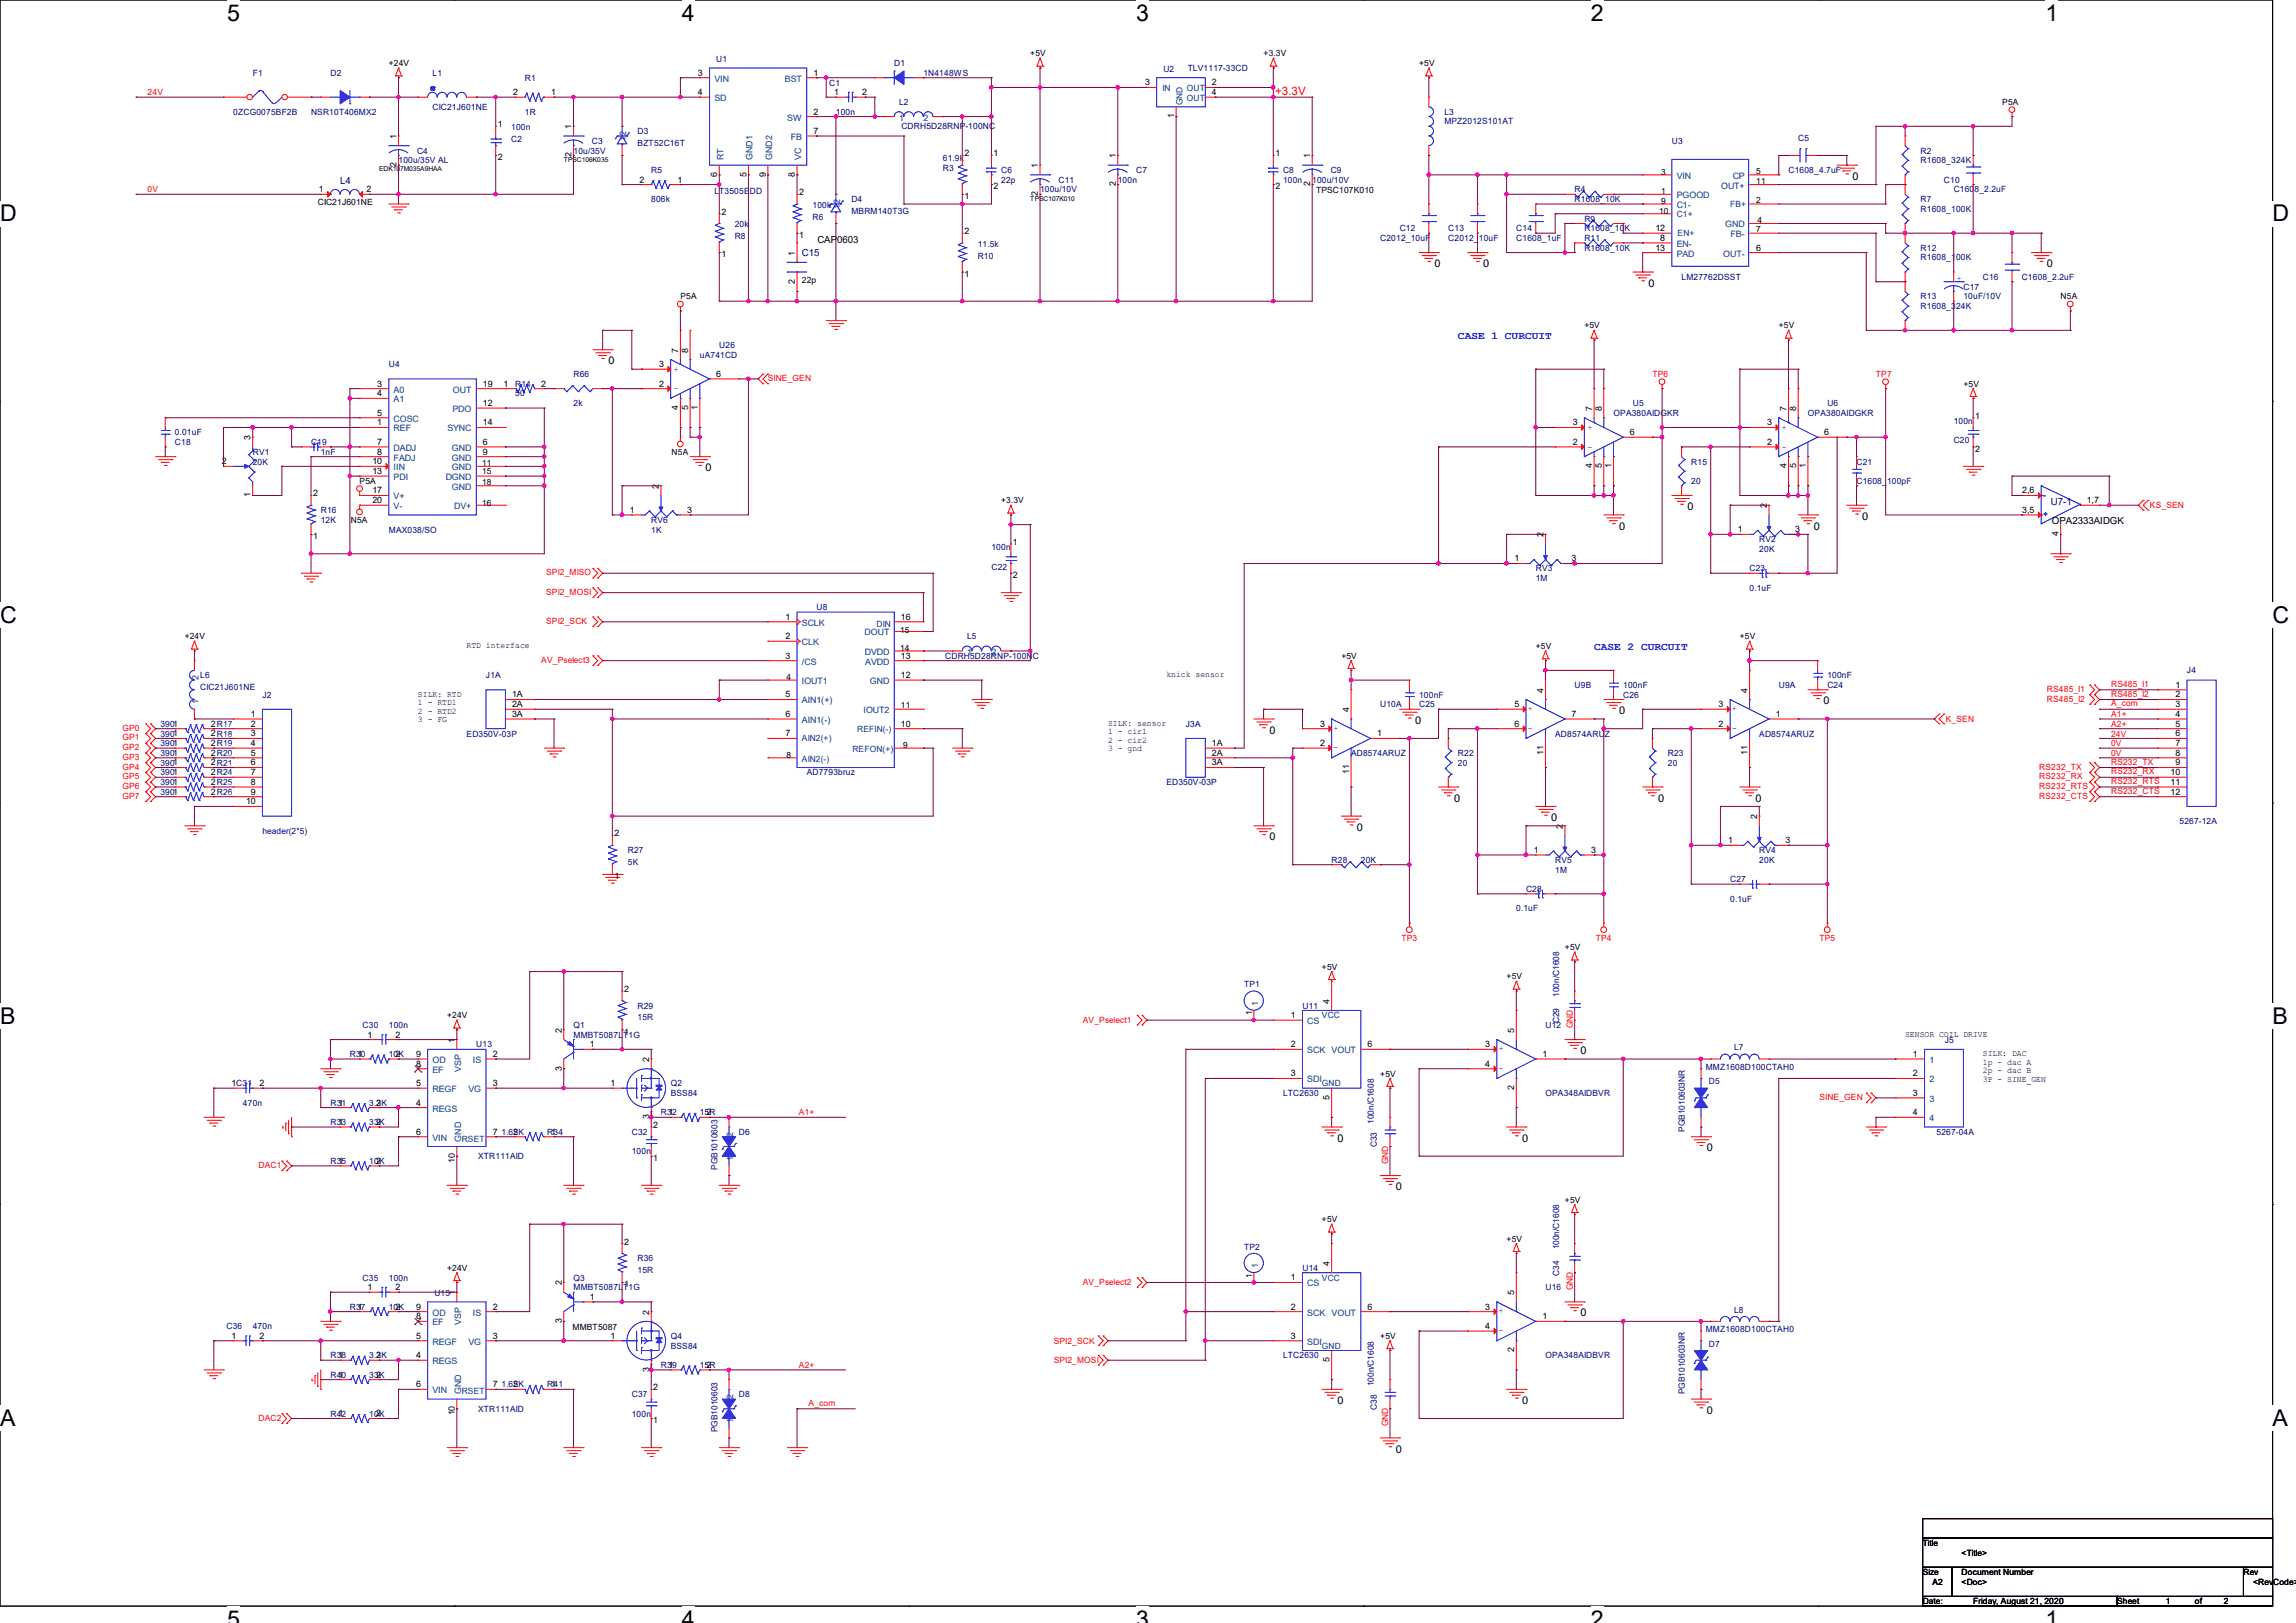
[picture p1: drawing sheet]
<svg xmlns="http://www.w3.org/2000/svg" width="420mm" height="297mm" viewBox="0 0 420 297" stroke-linecap="round" stroke-linejoin="round" font-family="sans-serif">
<defs><g id="words">
<g font-size="4.2">
<text x="41.6" y="3.8">5</text>
<text x="124.7" y="3.8">4</text>
<text x="207.9" y="3.8">3</text>
<text x="291" y="3.8">2</text>
<text x="374.1" y="3.8">1</text>
<text x="0" y="40.5">D</text>
<text x="415.7" y="40.5">D</text>
<text x="0" y="114">C</text>
<text x="415.7" y="114">C</text>
<text x="0" y="187.5">B</text>
<text x="415.7" y="187.5">B</text>
<text x="0" y="260.9">A</text>
<text x="415.7" y="260.9">A</text>
<text x="41.6" y="297.7">5</text>
<text x="124.7" y="297.7">4</text>
<text x="207.9" y="297.7">3</text>
<text x="291" y="297.7">2</text>
<text x="374.1" y="297.7">1</text>
</g>
<text font-size="2.1" fill="#f00" x="233.3" y="17.4">+3.3V</text>
<g font-size="1.9">
<text x="338.9" y="32.9">0</text>
<text x="262.4" y="48.9">0</text>
<text x="271.3" y="48.9">0</text>
<text x="301.5" y="52.5">0</text>
<text x="374.4" y="48.9">0</text>
<text x="111.3" y="66.7">0</text>
<text x="129.1" y="86.2">0</text>
<text x="308.7" y="93.3">0</text>
<text x="340.7" y="95.1">0</text>
<text x="296.2" y="96.9">0</text>
<text x="331.8" y="96.9">0</text>
<text x="296.2" y="130.7">0</text>
<text x="333.5" y="128.9">0</text>
<text x="232.2" y="134.2">0</text>
<text x="258.9" y="132.5">0</text>
<text x="266" y="146.7">0</text>
<text x="303.3" y="146.7">0</text>
<text x="321.1" y="146.7">0</text>
<text x="232.2" y="153.8">0</text>
<text x="248.2" y="152">0</text>
<text x="283.8" y="150.2">0</text>
<text x="289.1" y="192.9">0</text>
<text x="244.6" y="208.9">0</text>
<text x="278.4" y="208.9">0</text>
<text x="312.2" y="210.7">0</text>
<text x="255.3" y="217.8">0</text>
<text x="289.1" y="240.9">0</text>
<text x="244.6" y="256.9">0</text>
<text x="278.4" y="256.9">0</text>
<text x="312.2" y="258.7">0</text>
<text x="255.3" y="265.8">0</text>
</g>
<g font-size="1.9" fill="#00f">
<text x="266.7" y="62.1">CASE 1 CURCUIT</text>
<text x="291.6" y="119">CASE 2 CURCUIT</text>
</g>
<g font-size="1.8" fill="#000080">
<text x="62.2" y="33.6">L4</text>
<text x="146.7" y="46.8">C15</text>
<text x="375.2" y="92.5">U7-1</text>
</g>
<g font-size="1.8">
<text x="149.5" y="44.5">CAP0603</text>
<text x="375.3" y="95.8">OPA2333AIDGK</text>
</g>
<g font-size="1.6" fill="#000080">
<text x="131" y="11.4">U1</text>
<text x="46.2" y="13.9">F1</text>
<text x="60.5" y="13.9">D2</text>
<text x="79.1" y="13.9">L1</text>
<text x="96" y="14.8">R1</text>
<text x="151.7" y="15.7">C1</text>
<text x="163.6" y="12.1">D1</text>
<text x="168.9" y="13.9">1N4148WS</text>
<text x="212.8" y="13.2">U2</text>
<text x="217.3" y="13">TLV1117-33CD</text>
<text x="42.7" y="21">0ZCG0075BF2B</text>
<text x="56.9" y="21">NSR10T406MX2</text>
<text x="79.1" y="20.1">CIC21J601NE</text>
<text x="93.5" y="23.8">100n</text>
<text x="96" y="21">1R</text>
<text x="152.9" y="21">100n</text>
<text x="164.5" y="19.2">L2</text>
<text x="164.9" y="23.7">CDRH5D28RNP-100NC</text>
<text x="264.2" y="21">L3</text>
<text x="264.2" y="22.8">MPZ2012S101AT</text>
<text x="72.9" y="29.9">100u/35V AL</text>
<text x="76.3" y="28.1">C4</text>
<text x="93.5" y="26">C2</text>
<text x="104.9" y="28.1">10u/35V</text>
<text x="108.3" y="26.3">C3</text>
<text x="116.6" y="24.6">D3</text>
<text x="116.6" y="26.7">BZT52C16T</text>
<text x="172.5" y="29.5">61.9k</text>
<text x="305.8" y="26.3">U3</text>
<text x="328.9" y="25.8">C5</text>
<text x="351.3" y="28.1">R2</text>
<text x="351.3" y="29.9">R1608_324K</text>
<text x="119.1" y="31.7">R5</text>
<text x="130.7" y="35.6">LT3505EDD</text>
<text x="172.5" y="31.3">R3</text>
<text x="183.1" y="31.7">C6</text>
<text x="183.1" y="33.4">22p</text>
<text x="190.2" y="35.2">100u/10V</text>
<text x="193.6" y="33.4">C11</text>
<text x="204.5" y="33.4">100n</text>
<text x="207.9" y="31.7">C7</text>
<text x="234.7" y="31.7">C8</text>
<text x="234.7" y="33.4">100n</text>
<text x="240" y="33.4">100u/10V</text>
<text x="243.4" y="31.7">C9</text>
<text x="288" y="35.2">R4</text>
<text x="327.1" y="31.7">C1608_4.7uF</text>
<text x="355.6" y="33.4">C10</text>
<text x="357.4" y="35.2">C1608_2.2uF</text>
<text x="119.1" y="37">806k</text>
<text x="134.4" y="41.6">20k</text>
<text x="148.6" y="40.2">R6</text>
<text x="148.6" y="38.1">100k</text>
<text x="155.7" y="37">D4</text>
<text x="155.7" y="39.1">MBRM140T3G</text>
<text x="288" y="37">R1608_10K</text>
<text x="289.8" y="40.6">R9</text>
<text x="351.3" y="37">R7</text>
<text x="351.3" y="38.8">R1608_100K</text>
<text x="134.4" y="43.8">R8</text>
<text x="178.9" y="47.3">R10</text>
<text x="178.9" y="45.2">11.5k</text>
<text x="252.5" y="44.1">C2012_10uF</text>
<text x="256" y="42.3">C12</text>
<text x="264.9" y="42.3">C13</text>
<text x="264.9" y="44.1">C2012_10uF</text>
<text x="277.4" y="42.3">C14</text>
<text x="277.4" y="44.1">C1608_1uF</text>
<text x="289.8" y="42.3">R1608_10K</text>
<text x="289.8" y="44.1">R11</text>
<text x="289.8" y="45.9">R1608_10K</text>
<text x="351.3" y="45.9">R12</text>
<text x="351.3" y="47.7">R1608_100K</text>
<text x="307.6" y="51.2">LM27762DSST</text>
<text x="359.2" y="53">C17</text>
<text x="362.7" y="51.2">C16</text>
<text x="369.8" y="51.2">C1608_2.2uF</text>
<text x="351.3" y="54.8">R13</text>
<text x="351.3" y="56.6">R1608_324K</text>
<text x="359.2" y="54.8">10uF/10V</text>
<text x="128" y="65.4">uA741CD</text>
<text x="131.6" y="63.7">U26</text>
<text x="71.1" y="67.2">U4</text>
<text x="94.2" y="70.8">R14</text>
<text x="104.9" y="69">R66</text>
<text x="94.2" y="72.6">50</text>
<text x="104.9" y="74.3">2k</text>
<text x="295.1" y="76.1">OPA380AIDGKR</text>
<text x="298.7" y="74.3">U5</text>
<text x="330.7" y="76.1">OPA380AIDGKR</text>
<text x="334.3" y="74.3">U6</text>
<text x="357.4" y="77.6">100n</text>
<text x="32" y="81.4">C18</text>
<text x="32" y="79.7">0.01uF</text>
<text x="46.2" y="83.2">RV1</text>
<text x="56.9" y="81.4">C19</text>
<text x="58.7" y="83.2">1nF</text>
<text x="357.4" y="81.1">C20</text>
<text x="46.2" y="85">20K</text>
<text x="309.4" y="85">R15</text>
<text x="309.4" y="88.6">20</text>
<text x="339.6" y="85">C21</text>
<text x="339.6" y="88.6">C1608_100pF</text>
<text x="58.7" y="93.9">R16</text>
<text x="58.7" y="95.7">12K</text>
<text x="119.1" y="95.7">RV6</text>
<text x="71.1" y="97.4">MAX038/SO</text>
<text x="119.1" y="97.4">1K</text>
<text x="181.4" y="100.7">100n</text>
<text x="321.8" y="99.2">RV2</text>
<text x="321.8" y="101">20K</text>
<text x="181.4" y="104.2">C22</text>
<text x="280.9" y="104.6">RV3</text>
<text x="280.9" y="106.3">1M</text>
<text x="320" y="104.6">C23</text>
<text x="149.4" y="111.7">U8</text>
<text x="320" y="108.1">0.1uF</text>
<text x="176.9" y="117">L5</text>
<text x="36.6" y="124.1">L6</text>
<text x="88.9" y="124.1">J1A</text>
<text x="172.9" y="120.6">CDRH5D28RNP-100NC</text>
<text x="288" y="125.9">U9B</text>
<text x="296.9" y="125.9">100nF</text>
<text x="325.4" y="125.9">U9A</text>
<text x="334.3" y="125.9">C24</text>
<text x="334.3" y="124.1">100nF</text>
<text x="400" y="123.2">J4</text>
<text x="36.6" y="126.2">CIC21J601NE</text>
<text x="48" y="127.7">J2</text>
<text x="252.5" y="129.5">U10A</text>
<text x="259.6" y="129.5">C25</text>
<text x="259.6" y="127.7">100nF</text>
<text x="296.9" y="127.7">C26</text>
<text x="29.3" y="136.6">3901</text>
<text x="29.3" y="134.8">3901</text>
<text x="29.3" y="133">3901</text>
<text x="85.3" y="134.8">ED350V-03P</text>
<text x="216.9" y="133">J3A</text>
<text x="284.5" y="134.8">AD8574ARUZ</text>
<text x="321.8" y="134.8">AD8574ARUZ</text>
<text x="29.3" y="138.3">3901</text>
<text x="29.3" y="143.7">3901</text>
<text x="29.3" y="141.9">3901</text>
<text x="29.3" y="140.1">3901</text>
<text x="147.6" y="141.9">AD7793bruz</text>
<text x="213.4" y="143.7">ED350V-03P</text>
<text x="247.1" y="138.3">AD8574ARUZ</text>
<text x="266.7" y="138.3">R22</text>
<text x="266.7" y="140.1">20</text>
<text x="305.1" y="138.3">R23</text>
<text x="305.1" y="140.1">20</text>
<text x="29.3" y="145.5">3901</text>
<text x="48" y="152.6">header(2*5)</text>
<text x="398.7" y="150.8">5267-12A</text>
<text x="114.8" y="156.1">R27</text>
<text x="114.8" y="158.2">5K</text>
<text x="243.6" y="157.9">R28</text>
<text x="248.9" y="157.9">20K</text>
<text x="284.5" y="157.9">RV5</text>
<text x="284.5" y="159.7">1M</text>
<text x="316.5" y="161.5">C27</text>
<text x="321.8" y="156.1">RV4</text>
<text x="321.8" y="157.9">20K</text>
<text x="277.4" y="166.8">0.1uF</text>
<text x="279.1" y="163.2">C28</text>
<text x="316.5" y="165">0.1uF</text>
<text x="116.6" y="184.6">R29</text>
<text x="227.6" y="180.7">TP1</text>
<text x="238.3" y="184.6">U11</text>
<text x="285.2" y="182.4" transform="rotate(-90 285.2 182.4)">100n/C1608</text>
<text x="66.3" y="188.1">C30</text>
<text x="71.1" y="188.1">100n</text>
<text x="87.1" y="191.7">U13</text>
<text x="104.9" y="188.1">Q1</text>
<text x="104.9" y="189.9">MMBT5087LT1G</text>
<text x="116.6" y="186.7">15R</text>
<text x="282.7" y="188.1">U12</text>
<text x="285.2" y="187.2" transform="rotate(-90 285.2 187.2)">C29</text>
<text x="355.8" y="191">J5</text>
<text x="64" y="193.5">R30</text>
<text x="71.1" y="193.5">10K</text>
<text x="312" y="195.8">MMZ1608D100CTAH0</text>
<text x="317.2" y="192.2">L7</text>
<text x="44.4" y="202.3">470n</text>
<text x="60.5" y="202.3">R31</text>
<text x="67.6" y="202.3">3.3K</text>
<text x="122.7" y="198.8">Q2</text>
<text x="122.7" y="200.6">BSS84</text>
<text x="234.7" y="200.6">LTC2630</text>
<text x="282.7" y="200.6">OPA348AIDBVR</text>
<text x="312.6" y="198.5">D5</text>
<text x="60.5" y="205.9">R33</text>
<text x="67.6" y="205.9">33K</text>
<text x="91.7" y="207.7">1.65K</text>
<text x="100.1" y="207.7">R34</text>
<text x="115.6" y="207.7">C32</text>
<text x="120.9" y="204.1">R32</text>
<text x="128" y="204.1">15R</text>
<text x="135.1" y="207.7">D6</text>
<text x="251.3" y="205.7" transform="rotate(-90 251.3 205.7)">100n/C1608</text>
<text x="251.8" y="210" transform="rotate(-90 251.8 210)">C33</text>
<text x="308.2" y="207.1" transform="rotate(-90 308.2 207.1)">PGB1010603NR</text>
<text x="354.2" y="207.7">5267-04A</text>
<text x="60.5" y="213">R35</text>
<text x="67.6" y="213">10K</text>
<text x="87.5" y="212.1">XTR111AID</text>
<text x="115.6" y="211.2">100n</text>
<text x="131.3" y="214.1" transform="rotate(-90 131.3 214.1)">PGB1010603</text>
<text x="116.6" y="230.8">R36</text>
<text x="116.6" y="232.9">15R</text>
<text x="227.6" y="228.7">TP2</text>
<text x="238.3" y="232.6">U14</text>
<text x="285.2" y="233.5" transform="rotate(-90 285.2 233.5)">C34</text>
<text x="285.2" y="228.6" transform="rotate(-90 285.2 228.6)">100n/C1608</text>
<text x="64" y="239.7">R37</text>
<text x="66.3" y="234.4">C35</text>
<text x="71.1" y="239.7">10K</text>
<text x="71.1" y="234.4">100n</text>
<text x="79.5" y="237.2">U15</text>
<text x="104.9" y="234.4">Q3</text>
<text x="104.9" y="236.1">MMBT5087LT1G</text>
<text x="282.7" y="236.1">U16</text>
<text x="41.4" y="243.2">C36</text>
<text x="46.2" y="243.2">470n</text>
<text x="122.7" y="245">Q4</text>
<text x="312" y="243.8">MMZ1608D100CTAH0</text>
<text x="317.2" y="240.2">L8</text>
<text x="60.5" y="248.6">R38</text>
<text x="67.6" y="248.6">3.3K</text>
<text x="120.9" y="250.4">R39</text>
<text x="122.7" y="246.8">BSS84</text>
<text x="128" y="250.4">15R</text>
<text x="234.7" y="248.6">LTC2630</text>
<text x="282.7" y="248.6">OPA348AIDBVR</text>
<text x="312.6" y="246.5">D7</text>
<text x="60.5" y="252.1">R40</text>
<text x="67.6" y="252.1">33K</text>
<text x="91.7" y="253.9">1.65K</text>
<text x="100.1" y="253.9">R41</text>
<text x="115.6" y="255.7">C37</text>
<text x="135.1" y="255.7">D8</text>
<text x="251.3" y="253.7" transform="rotate(-90 251.3 253.7)">100n/C1608</text>
<text x="251.8" y="258" transform="rotate(-90 251.8 258)">C38</text>
<text x="308.2" y="255.1" transform="rotate(-90 308.2 255.1)">PGB1010603NR</text>
<text x="60.5" y="259.2">R42</text>
<text x="67.6" y="259.2">10K</text>
<text x="87.5" y="258.4">XTR111AID</text>
<text x="115.6" y="259.2">100n</text>
<text x="131.3" y="262.1" transform="rotate(-90 131.3 262.1)">PGB1010603</text>
</g>
<g font-size="1.6">
<text x="188.5" y="10.3">+5V</text>
<text x="231.1" y="10.3">+3.3V</text>
<text x="71.1" y="12.1">+24V</text>
<text x="93.9" y="17.4">2</text>
<text x="100.8" y="17.4">1</text>
<text x="127.7" y="13.8">3</text>
<text x="127.7" y="17.4">4</text>
<text x="148.8" y="13.8">1</text>
<text x="152.6" y="17.4">1</text>
<text x="157.7" y="17.4">2</text>
<text x="209.5" y="15.6">3</text>
<text x="221.7" y="15.6">2</text>
<text x="221.7" y="17.4">4</text>
<text x="259.6" y="12.1">+5V</text>
<text x="91.1" y="23.3">1</text>
<text x="104.5" y="23.7" transform="rotate(-90 104.5 23.7)">1</text>
<text x="148.8" y="21">2</text>
<text x="214.8" y="21.7" transform="rotate(-90 214.8 21.7)">1</text>
<text x="366.3" y="19.2">P5A</text>
<text x="72.5" y="25.4" transform="rotate(-90 72.5 25.4)">1</text>
<text x="91.1" y="29.3">2</text>
<text x="104.5" y="28.8" transform="rotate(-90 104.5 28.8)">2</text>
<text x="148.8" y="24.5">7</text>
<text x="176.4" y="28.6">2</text>
<text x="181.7" y="28.6">1</text>
<text x="204.1" y="29" transform="rotate(-90 204.1 29)">1</text>
<text x="233.3" y="28.6">1</text>
<text x="239.7" y="29" transform="rotate(-90 239.7 29)">1</text>
<text x="58.3" y="35.2">1</text>
<text x="67" y="35.2">2</text>
<text x="72.5" y="30.6" transform="rotate(-90 72.5 30.6)">2</text>
<text x="117" y="33.4">2</text>
<text x="123.9" y="33.4">1</text>
<text x="131.2" y="32.3" transform="rotate(-90 131.2 32.3)">6</text>
<text x="136.5" y="32.3" transform="rotate(-90 136.5 32.3)">5</text>
<text x="140.1" y="32.3" transform="rotate(-90 140.1 32.3)">9</text>
<text x="145.4" y="32.3" transform="rotate(-90 145.4 32.3)">8</text>
<text x="146.2" y="35.7">2</text>
<text x="181.7" y="34.7">2</text>
<text x="189.9" y="35.9" transform="rotate(-90 189.9 35.9)">2</text>
<text x="189.9" y="30.8" transform="rotate(-90 189.9 30.8)">1</text>
<text x="204.1" y="34.1" transform="rotate(-90 204.1 34.1)">2</text>
<text x="233.3" y="34.7">2</text>
<text x="239.7" y="34.1" transform="rotate(-90 239.7 34.1)">2</text>
<text x="240.7" y="35.4">TPSC107K010</text>
<text x="303.9" y="32">3</text>
<text x="303.9" y="35.6">1</text>
<text x="321.3" y="31.8">5</text>
<text x="321.3" y="33.6">11</text>
<text x="58.1" y="37.5">CIC21J601NE</text>
<text x="132" y="39.3">2</text>
<text x="176.4" y="36.4">1</text>
<text x="303.5" y="39.1">10</text>
<text x="303.9" y="37.3">9</text>
<text x="321.3" y="37.2">2</text>
<text x="321.5" y="40.7">4</text>
<text x="132" y="47.1">1</text>
<text x="145.4" y="46.8" transform="rotate(-90 145.4 46.8)">1</text>
<text x="146.2" y="43.6">1</text>
<text x="176.4" y="42.8">2</text>
<text x="302.8" y="45.8">13</text>
<text x="302.8" y="42.3">12</text>
<text x="303.7" y="44.1">8</text>
<text x="321.3" y="45.8">6</text>
<text x="321.3" y="42.5">7</text>
<text x="145.4" y="51.9" transform="rotate(-90 145.4 51.9)">2</text>
<text x="146.7" y="51.8">22p</text>
<text x="176.4" y="50.7">1</text>
<text x="124.5" y="54.8">P5A</text>
<text x="376.9" y="54.8">N5A</text>
<text x="124.1" y="64.6" transform="rotate(-90 124.1 64.6)">7</text>
<text x="125.9" y="64.6" transform="rotate(-90 125.9 64.6)">8</text>
<text x="289.8" y="60.1">+5V</text>
<text x="325.4" y="60.1">+5V</text>
<text x="69" y="70.7">3</text>
<text x="88.3" y="70.7">19</text>
<text x="92.1" y="70.7">1</text>
<text x="99" y="70.7">2</text>
<text x="120.6" y="70.7">2</text>
<text x="120.6" y="67.2">3</text>
<text x="131" y="69">6</text>
<text x="359.2" y="70.8">+5V</text>
<text x="69" y="77.9">1</text>
<text x="69" y="76.1">5</text>
<text x="69" y="72.5">4</text>
<text x="88.3" y="74.3">12</text>
<text x="88.3" y="77.9">14</text>
<text x="124.1" y="75" transform="rotate(-90 124.1 75)">4</text>
<text x="125.9" y="75" transform="rotate(-90 125.9 75)">5</text>
<text x="127.6" y="75" transform="rotate(-90 127.6 75)">1</text>
<text x="287.7" y="77.9">3</text>
<text x="291.2" y="75.2" transform="rotate(-90 291.2 75.2)">7</text>
<text x="293" y="75.2" transform="rotate(-90 293 75.2)">8</text>
<text x="323.3" y="77.9">3</text>
<text x="326.8" y="75.2" transform="rotate(-90 326.8 75.2)">7</text>
<text x="328.6" y="75.2" transform="rotate(-90 328.6 75.2)">8</text>
<text x="361.3" y="76.6">1</text>
<text x="45.8" y="80.6" transform="rotate(-90 45.8 80.6)">3</text>
<text x="69" y="81.4">7</text>
<text x="69" y="83.2">8</text>
<text x="88.3" y="81.4">6</text>
<text x="88.3" y="83.2">9</text>
<text x="122.9" y="83.2">N5A</text>
<text x="287.7" y="81.4">2</text>
<text x="298.1" y="79.6">6</text>
<text x="323.3" y="81.4">2</text>
<text x="333.7" y="79.6">6</text>
<text x="361.3" y="82.7">2</text>
<text x="40.6" y="85">2</text>
<text x="65.8" y="88.6">P5A</text>
<text x="68.1" y="85">10</text>
<text x="68.1" y="86.7">13</text>
<text x="88.2" y="85.3">11</text>
<text x="88.2" y="86.8">15</text>
<text x="88.2" y="88.7">18</text>
<text x="120.5" y="89.4" transform="rotate(-90 120.5 89.4)">2</text>
<text x="291.2" y="85.7" transform="rotate(-90 291.2 85.7)">4</text>
<text x="293" y="85.7" transform="rotate(-90 293 85.7)">5</text>
<text x="294.8" y="85.7" transform="rotate(-90 294.8 85.7)">1</text>
<text x="326.8" y="85.7" transform="rotate(-90 326.8 85.7)">4</text>
<text x="328.6" y="85.7" transform="rotate(-90 328.6 85.7)">5</text>
<text x="330.3" y="85.7" transform="rotate(-90 330.3 85.7)">1</text>
<text x="45.8" y="91" transform="rotate(-90 45.8 91)">1</text>
<text x="57.3" y="90.8">2</text>
<text x="64.2" y="95.7">N5A</text>
<text x="68.1" y="90.3">17</text>
<text x="68.1" y="92.1">20</text>
<text x="88.2" y="92.7">16</text>
<text x="115.2" y="93.9">1</text>
<text x="125.7" y="93.9">3</text>
<text x="183.1" y="92.1">+3.3V</text>
<text x="323.2" y="93" transform="rotate(-90 323.2 93)">2</text>
<text x="369.9" y="90.3">2,6</text>
<text x="369.9" y="93.9">3,5</text>
<text x="381.7" y="92.1">1,7</text>
<text x="57.3" y="98.7">1</text>
<text x="185.3" y="99.7">1</text>
<text x="282.3" y="98.3" transform="rotate(-90 282.3 98.3)">2</text>
<text x="317.9" y="97.4">1</text>
<text x="328.4" y="97.4">3</text>
<text x="376.6" y="98.1" transform="rotate(-90 376.6 98.1)">4</text>
<text x="185.3" y="105.8">2</text>
<text x="277" y="102.7">1</text>
<text x="287.5" y="102.7">3</text>
<text x="143.7" y="113.4">1</text>
<text x="164.8" y="113.4">16</text>
<text x="33.8" y="117">+24V</text>
<text x="85.3" y="118.6">RTD interface</text>
<text x="143.7" y="117">2</text>
<text x="164.6" y="119.1">14</text>
<text x="164.6" y="115.8">15</text>
<text x="280.9" y="118.8">+5V</text>
<text x="318.3" y="117">+5V</text>
<text x="143.7" y="120.5">3</text>
<text x="143.8" y="124.5">4</text>
<text x="164.8" y="124.1">12</text>
<text x="164.8" y="120.5">13</text>
<text x="213.4" y="123.9">knick sensor</text>
<text x="245.4" y="120.6">+5V</text>
<text x="397.9" y="125.9">1</text>
<text x="45.9" y="131.2">1</text>
<text x="76.5" y="127.5">SILK: RTD</text>
<text x="76.5" y="129">1 - RTD1</text>
<text x="76.5" y="130.6">2 - RTD2</text>
<text x="93.7" y="127.6">1A</text>
<text x="93.7" y="129.4">2A</text>
<text x="93.7" y="131.2">3A</text>
<text x="143.7" y="131.2">6</text>
<text x="143.7" y="127.6">5</text>
<text x="164.8" y="129.6">11</text>
<text x="246.8" y="130.3" transform="rotate(-90 246.8 130.3)">4</text>
<text x="277" y="129.4">5</text>
<text x="282.3" y="126.8" transform="rotate(-90 282.3 126.8)">4</text>
<text x="287.5" y="131.2">7</text>
<text x="314.4" y="129.4">3</text>
<text x="319.7" y="126.8" transform="rotate(-90 319.7 126.8)">4</text>
<text x="324.8" y="131.2">1</text>
<text x="397.9" y="127.6">2</text>
<text x="397.9" y="129.4">3</text>
<text x="397.9" y="131.2">4</text>
<text x="38.6" y="136.5">2R19</text>
<text x="38.6" y="134.7">2R18</text>
<text x="38.6" y="133">2R17</text>
<text x="45.9" y="133">2</text>
<text x="45.9" y="134.7">3</text>
<text x="45.9" y="136.5">4</text>
<text x="76.5" y="132.2">3 - FG</text>
<text x="143.7" y="134.7">7</text>
<text x="164.8" y="133">10</text>
<text x="165.2" y="136.9">9</text>
<text x="202.7" y="132.8">SILK: sensor</text>
<text x="202.7" y="134.4">1 - cir1</text>
<text x="202.7" y="135.9">2 - cir2</text>
<text x="202.7" y="137.5">3 - gnd</text>
<text x="221.7" y="136.5">1A</text>
<text x="241.5" y="133">3</text>
<text x="241.5" y="136.5">2</text>
<text x="251.9" y="134.7">1</text>
<text x="277" y="133">6</text>
<text x="314.4" y="133">2</text>
<text x="397.9" y="133">5</text>
<text x="397.9" y="134.7">6</text>
<text x="397.9" y="136.5">7</text>
<text x="38.6" y="138.3">2R20</text>
<text x="38.6" y="143.6">2R25</text>
<text x="38.6" y="141.9">2R24</text>
<text x="38.6" y="140.1">2R21</text>
<text x="45.9" y="138.3">5</text>
<text x="45.9" y="140.1">6</text>
<text x="45.9" y="141.9">7</text>
<text x="45.9" y="143.6">8</text>
<text x="143.8" y="138.7">8</text>
<text x="221.7" y="138.3">2A</text>
<text x="221.7" y="140.1">3A</text>
<text x="246.8" y="141.7" transform="rotate(-90 246.8 141.7)">11</text>
<text x="282.3" y="138.1" transform="rotate(-90 282.3 138.1)">11</text>
<text x="319.7" y="138.1" transform="rotate(-90 319.7 138.1)">11</text>
<text x="397" y="141.9">10</text>
<text x="397" y="143.6">11</text>
<text x="397.9" y="138.3">8</text>
<text x="397.9" y="140.1">9</text>
<text x="38.6" y="145.4">2R26</text>
<text x="45" y="147.2">10</text>
<text x="45.9" y="145.4">9</text>
<text x="321.4" y="149.9" transform="rotate(-90 321.4 149.9)">2</text>
<text x="397" y="145.4">12</text>
<text x="112.4" y="153.1">2</text>
<text x="285.9" y="151.7" transform="rotate(-90 285.9 151.7)">2</text>
<text x="316.1" y="154.3">1</text>
<text x="326.6" y="154.3">3</text>
<text x="112.4" y="160.9">1</text>
<text x="280.6" y="156.1">1</text>
<text x="291" y="156.1">3</text>
<text x="286.3" y="173.9">+5V</text>
<text x="241.8" y="177.5">+5V</text>
<text x="275.6" y="179.2">+5V</text>
<text x="114.2" y="181.5">2</text>
<text x="229.1" y="185.8" transform="rotate(-90 229.1 185.8)">1</text>
<text x="243.2" y="183.7" transform="rotate(-90 243.2 183.7)">4</text>
<text x="67.2" y="189.9">1</text>
<text x="72.3" y="189.9">2</text>
<text x="81.8" y="186.3">+24V</text>
<text x="83.2" y="190.8" transform="rotate(-90 83.2 190.8)">1</text>
<text x="102.7" y="189" transform="rotate(-90 102.7 189)">2</text>
<text x="107.9" y="191.6">1</text>
<text x="114.2" y="189.4">1</text>
<text x="236.1" y="186.3">1</text>
<text x="236.1" y="191.6">2</text>
<text x="250.1" y="191.6">6</text>
<text x="271.7" y="191.6">3</text>
<text x="277" y="189" transform="rotate(-90 277 189)">5</text>
<text x="348.5" y="189.7">SENSOR COIL DRIVE</text>
<text x="65.4" y="193.4">1</text>
<text x="72.3" y="193.4">2</text>
<text x="76.1" y="195.2">8</text>
<text x="76.1" y="193.4">9</text>
<text x="90.1" y="193.4">2</text>
<text x="102.7" y="195.9" transform="rotate(-90 102.7 195.9)">3</text>
<text x="118.7" y="194.3" transform="rotate(-90 118.7 194.3)">2</text>
<text x="236.1" y="197">3</text>
<text x="252.5" y="197">+5V</text>
<text x="271.7" y="195.2">4</text>
<text x="282.1" y="193.4">1</text>
<text x="349.9" y="193.4">1</text>
<text x="349.9" y="197">2</text>
<text x="362.7" y="193.2">SILK: DAC</text>
<text x="362.7" y="194.8">1p - dac A</text>
<text x="362.7" y="196.4">2p - dac B</text>
<text x="362.7" y="197.9">3P - SINE_GEN</text>
<text x="42.3" y="198.8">1C31</text>
<text x="47.5" y="198.8">2</text>
<text x="61.9" y="202.3">1</text>
<text x="68.8" y="202.3">2</text>
<text x="76.1" y="202.3">4</text>
<text x="76.1" y="198.8">5</text>
<text x="90.1" y="198.8">3</text>
<text x="111.7" y="198.8">1</text>
<text x="243.2" y="201.2" transform="rotate(-90 243.2 201.2)">5</text>
<text x="277" y="199.5" transform="rotate(-90 277 199.5)">2</text>
<text x="349.9" y="200.5">3</text>
<text x="61.9" y="205.9">1</text>
<text x="68.8" y="205.9">2</text>
<text x="76.1" y="207.6">6</text>
<text x="90.1" y="207.6">7</text>
<text x="93.9" y="207.6">2</text>
<text x="100.8" y="207.6">1</text>
<text x="118.7" y="204.8" transform="rotate(-90 118.7 204.8)">3</text>
<text x="119.5" y="206.4">2</text>
<text x="122.3" y="204.1">1</text>
<text x="129.2" y="204.1">2</text>
<text x="349.9" y="204.1">4</text>
<text x="61.9" y="213">1</text>
<text x="68.8" y="213">2</text>
<text x="83.2" y="212.8" transform="rotate(-90 83.2 212.8)">10</text>
<text x="119.5" y="212.5">1</text>
<text x="286.3" y="220.1">+5V</text>
<text x="114.2" y="227.8">2</text>
<text x="241.8" y="223.7">+5V</text>
<text x="275.6" y="227.2">+5V</text>
<text x="81.8" y="232.6">+24V</text>
<text x="229.1" y="233.8" transform="rotate(-90 229.1 233.8)">1</text>
<text x="243.2" y="231.7" transform="rotate(-90 243.2 231.7)">4</text>
<text x="65.4" y="239.7">1</text>
<text x="67.2" y="236.1">1</text>
<text x="72.3" y="236.1">2</text>
<text x="72.3" y="239.7">2</text>
<text x="76.1" y="239.7">9</text>
<text x="83.2" y="237" transform="rotate(-90 83.2 237)">1</text>
<text x="90.1" y="239.7">2</text>
<text x="102.7" y="235.2" transform="rotate(-90 102.7 235.2)">2</text>
<text x="107.9" y="237.9">1</text>
<text x="114.2" y="235.6">1</text>
<text x="236.1" y="234.3">1</text>
<text x="236.1" y="239.7">2</text>
<text x="250.1" y="239.7">6</text>
<text x="271.7" y="239.7">3</text>
<text x="277" y="237" transform="rotate(-90 277 237)">5</text>
<text x="42.3" y="245">1</text>
<text x="47.5" y="245">2</text>
<text x="76.1" y="245">5</text>
<text x="76.1" y="241.4">8</text>
<text x="90.1" y="245">3</text>
<text x="102.7" y="242.1" transform="rotate(-90 102.7 242.1)">3</text>
<text x="104.7" y="243.4">MMBT5087</text>
<text x="111.7" y="245">1</text>
<text x="118.7" y="240.6" transform="rotate(-90 118.7 240.6)">2</text>
<text x="236.1" y="245">3</text>
<text x="252.5" y="245">+5V</text>
<text x="271.7" y="243.2">4</text>
<text x="282.1" y="241.4">1</text>
<text x="61.9" y="248.5">1</text>
<text x="68.8" y="248.5">2</text>
<text x="76.1" y="248.5">4</text>
<text x="118.7" y="251" transform="rotate(-90 118.7 251)">3</text>
<text x="122.3" y="250.3">1</text>
<text x="129.2" y="250.3">2</text>
<text x="243.2" y="249.3" transform="rotate(-90 243.2 249.3)">5</text>
<text x="277" y="247.5" transform="rotate(-90 277 247.5)">2</text>
<text x="61.9" y="252.1">1</text>
<text x="68.8" y="252.1">2</text>
<text x="76.1" y="253.9">6</text>
<text x="90.1" y="253.9">7</text>
<text x="93.9" y="253.9">2</text>
<text x="100.8" y="253.9">1</text>
<text x="119.5" y="254.4">2</text>
<text x="61.9" y="259.2">1</text>
<text x="68.8" y="259.2">2</text>
<text x="83.2" y="259" transform="rotate(-90 83.2 259)">10</text>
<text x="119.5" y="260.5">1</text>
<text x="351.7" y="282.9">Title</text>
<text x="358.8" y="284.7">&lt;Title&gt;</text>
<text x="351.7" y="288.2">Size</text>
<text x="351.7" y="293.6">Date:</text>
<text x="353.5" y="290">A2</text>
<text x="358.8" y="288.2">Document Number</text>
<text x="358.8" y="290">&lt;Doc&gt;</text>
<text x="360.9" y="293.6">Friday, August 21, 2020</text>
<text x="387.3" y="293.6">Sheet</text>
<text x="396.2" y="293.6">1</text>
<text x="401.5" y="293.6">of</text>
<text x="406.8" y="293.6">2</text>
<text x="410.4" y="288.2">Rev</text>
<text x="412.2" y="290">&lt;RevCode&gt;</text>
</g>
<g font-size="1.6" fill="#f00">
<text x="27" y="17.4">24V</text>
<text x="27" y="35.2">0V</text>
<text x="140.5" y="69.7">SINE_GEN</text>
<text x="302.3" y="69">TP6</text>
<text x="343.2" y="69">TP7</text>
<text x="393.3" y="93">KS_SEN</text>
<text x="99.9" y="105.3">SPI2_MISO</text>
<text x="99.9" y="108.8">SPI2_MOSI</text>
<text x="99.9" y="114.2">SPI2_SCK</text>
<text x="99" y="121.3">AV_Pselect3</text>
<text x="386.2" y="125.7">RS485_l1</text>
<text x="374.4" y="126.6">RS485_l1</text>
<text x="374.4" y="128.4">RS485_l2</text>
<text x="386.2" y="127.5">RS485_l2</text>
<text x="386.2" y="129.2">A_com</text>
<text x="386.2" y="131.2">A1+</text>
<text x="22.4" y="133.7">GP0</text>
<text x="22.4" y="135.5">GP1</text>
<text x="22.4" y="137.3">GP2</text>
<text x="355.9" y="132.1">K_SEN</text>
<text x="386.2" y="133">A2+</text>
<text x="386.2" y="134.8">24V</text>
<text x="386.2" y="136.6">0V</text>
<text x="22.4" y="139.1">GP3</text>
<text x="22.4" y="140.8">GP4</text>
<text x="22.4" y="142.6">GP5</text>
<text x="373" y="140.8">RS232_TX</text>
<text x="373" y="142.6">RS232_RX</text>
<text x="386.2" y="138.3">0V</text>
<text x="386.2" y="139.9">RS232_TX</text>
<text x="386.2" y="141.7">RS232_RX</text>
<text x="386.2" y="143.5">RS232_RTS</text>
<text x="22.4" y="144.4">GP6</text>
<text x="22.4" y="146.2">GP7</text>
<text x="373" y="144.4">RS232_RTS</text>
<text x="373" y="146.2">RS232_CTS</text>
<text x="386.2" y="145.2">RS232_CTS</text>
<text x="256.4" y="172.1">TP3</text>
<text x="291.9" y="172.1">TP4</text>
<text x="332.8" y="172.1">TP5</text>
<text x="198.1" y="187.2">AV_Pselect1</text>
<text x="287.7" y="188.1" transform="rotate(-90 287.7 188.1)">GND</text>
<text x="332.8" y="201.3">SINE_GEN</text>
<text x="146.1" y="204.1">A1+</text>
<text x="47.3" y="213.7">DAC1</text>
<text x="253.9" y="213" transform="rotate(-90 253.9 213)">GND</text>
<text x="198.1" y="235.2">AV_Pselect2</text>
<text x="287.7" y="236.1" transform="rotate(-90 287.7 236.1)">GND</text>
<text x="192.7" y="245.9">SPI2_SCK</text>
<text x="146.1" y="250.4">A2+</text>
<text x="192.7" y="249.5">SPI2_MOSI</text>
<text x="147.9" y="257.3">A_com</text>
<text x="47.3" y="260">DAC2</text>
<text x="253.9" y="261" transform="rotate(-90 253.9 261)">GND</text>
</g>
<g font-size="1.6" fill="#004080">
<text x="130.7" y="14.9">VIN</text>
<text x="143.6" y="14.9">BST</text>
<text x="212.6" y="16.7">IN</text>
<text x="217.1" y="16.7">OUT</text>
<text x="130.7" y="18.5">SD</text>
<text x="144" y="22.1">SW</text>
<text x="164.5" y="22.1">1</text>
<text x="168.9" y="22.1">2</text>
<text x="216.3" y="19.2" transform="rotate(-90 216.3 19.2)">GND</text>
<text x="217.1" y="18.5">OUT</text>
<text x="114.6" y="25.8" transform="rotate(-90 114.6 25.8)">12</text>
<text x="132.3" y="29.3" transform="rotate(-90 132.3 29.3)">RT</text>
<text x="137.7" y="29.3" transform="rotate(-90 137.7 29.3)">GND1</text>
<text x="141.2" y="29.3" transform="rotate(-90 141.2 29.3)">GND2</text>
<text x="144.7" y="25.6">FB</text>
<text x="146.6" y="29.3" transform="rotate(-90 146.6 29.3)">VC</text>
<text x="306.7" y="32.7">VIN</text>
<text x="314.8" y="34.5">OUT+</text>
<text x="316.9" y="32.7">CP</text>
<text x="153.7" y="38.2" transform="rotate(-90 153.7 38.2)">12</text>
<text x="306.7" y="36.3">PGOOD</text>
<text x="306.7" y="38.1">C1-</text>
<text x="306.7" y="39.7">C1+</text>
<text x="315.6" y="41.6">GND</text>
<text x="316.5" y="37.9">FB+</text>
<text x="306.7" y="46.9">PAD</text>
<text x="306.7" y="45.2">EN-</text>
<text x="306.9" y="43.2">EN+</text>
<text x="315.2" y="46.9">OUT-</text>
<text x="316.6" y="43.4">FB-</text>
<text x="72" y="71.8">A0</text>
<text x="82.8" y="71.8">OUT</text>
<text x="72" y="77.2">COSC</text>
<text x="72" y="73.6">A1</text>
<text x="82.8" y="75.4">PDO</text>
<text x="72" y="79">REF</text>
<text x="72" y="82.5">DADJ</text>
<text x="81.8" y="79">SYNC</text>
<text x="82.7" y="82.5">GND</text>
<text x="72" y="84.3">FADJ</text>
<text x="72" y="86.1">IIN</text>
<text x="72" y="87.8">PDI</text>
<text x="81.5" y="87.8">DGND</text>
<text x="82.7" y="84.3">GND</text>
<text x="82.7" y="86.1">GND</text>
<text x="82.7" y="89.6">GND</text>
<text x="72" y="91.4">V+</text>
<text x="72" y="93.2">V-</text>
<text x="83.1" y="93.2">DV+</text>
<text x="146.7" y="114.5">SCLK</text>
<text x="146.7" y="118.1">CLK</text>
<text x="158.2" y="116.3">DOUT</text>
<text x="158.2" y="119.8">DVDD</text>
<text x="160.4" y="114.7">DIN</text>
<text x="176.9" y="119.8">1</text>
<text x="181.4" y="119.8">2</text>
<text x="36.3" y="124.5" transform="rotate(-90 36.3 124.5)">2</text>
<text x="146.7" y="121.6">/CS</text>
<text x="146.7" y="125.2">IOUT1</text>
<text x="158.3" y="121.6">AVDD</text>
<text x="159.1" y="125.2">GND</text>
<text x="36.3" y="128.9" transform="rotate(-90 36.3 128.9)">1</text>
<text x="146.7" y="128.7">AIN1(+)</text>
<text x="157.9" y="130.5">IOUT2</text>
<text x="146.7" y="132.3">AIN1(-)</text>
<text x="146.7" y="135.7">AIN2(+)</text>
<text x="155.9" y="137.6">REFON(+)</text>
<text x="156.8" y="133.9">REFIN(-)</text>
<text x="146.7" y="139.4">AIN2(-)</text>
<text x="230.1" y="184" transform="rotate(-90 230.1 184)">1</text>
<text x="239.1" y="187.4">CS</text>
<text x="241.8" y="186.3">VCC</text>
<text x="79.1" y="196.3">EF</text>
<text x="79.1" y="194.5">OD</text>
<text x="84.3" y="196.2" transform="rotate(-90 84.3 196.2)">VSP</text>
<text x="86.5" y="194.5">IS</text>
<text x="239.1" y="192.7">SCK</text>
<text x="243.6" y="192.7">VOUT</text>
<text x="352.9" y="194.5">1</text>
<text x="79.1" y="203.4">REGS</text>
<text x="79.1" y="199.9">REGF</text>
<text x="85.7" y="199.9">VG</text>
<text x="239.1" y="198.1">SDI</text>
<text x="241.8" y="198.8">GND</text>
<text x="352.9" y="198.1">2</text>
<text x="352.9" y="201.6">3</text>
<text x="79.1" y="208.7">VIN</text>
<text x="84.3" y="208.9" transform="rotate(-90 84.3 208.9)">GND</text>
<text x="84.5" y="208.9">RSET</text>
<text x="134.1" y="208" transform="rotate(-90 134.1 208)">2</text>
<text x="352.9" y="205.2">4</text>
<text x="134.1" y="212.5" transform="rotate(-90 134.1 212.5)">1</text>
<text x="230.1" y="232" transform="rotate(-90 230.1 232)">1</text>
<text x="239.1" y="235.4">CS</text>
<text x="241.8" y="234.4">VCC</text>
<text x="79.1" y="242.5">EF</text>
<text x="79.1" y="240.8">OD</text>
<text x="84.3" y="242.4" transform="rotate(-90 84.3 242.4)">VSP</text>
<text x="86.5" y="240.8">IS</text>
<text x="239.1" y="240.8">SCK</text>
<text x="243.6" y="240.8">VOUT</text>
<text x="79.1" y="249.6">REGS</text>
<text x="79.1" y="246.1">REGF</text>
<text x="85.7" y="246.1">VG</text>
<text x="239.1" y="246.1">SDI</text>
<text x="241.8" y="246.8">GND</text>
<text x="79.1" y="255">VIN</text>
<text x="84.3" y="255.1" transform="rotate(-90 84.3 255.1)">GND</text>
<text x="84.5" y="255.1">RSET</text>
<text x="134.1" y="256" transform="rotate(-90 134.1 256)">2</text>
<text x="134.1" y="260.5" transform="rotate(-90 134.1 260.5)">1</text>
</g>
<g font-size="1.6" fill="#00f">
<text x="357.9" y="51.3">+</text>
<text x="123.2" y="68.1">+</text>
<text x="123.2" y="71.6">-</text>
<text x="290.4" y="78.7">+</text>
<text x="290.4" y="82.3">-</text>
<text x="325.9" y="78.7">+</text>
<text x="325.9" y="82.3">-</text>
<text x="373.7" y="94.6">+</text>
<text x="373.7" y="91.1">-</text>
<text x="279.5" y="130.1">+</text>
<text x="316.8" y="130.1">+</text>
<text x="243.9" y="137.2">-</text>
<text x="243.9" y="133.7">+</text>
<text x="279.5" y="133.7">-</text>
<text x="316.8" y="133.7">-</text>
<text x="274.1" y="195.9">-</text>
<text x="274.1" y="192.4">+</text>
<text x="274.1" y="243.9">-</text>
<text x="274.1" y="240.4">+</text>
</g>
<g font-size="1.2">
<text x="103.1" y="29.6">TPSC106K035</text>
<text x="69.3" y="31.4">EDK107M035A9HAA</text>
<text x="188.5" y="36.7">TPSC107K010</text>
</g>
<g font-size=".5" fill="#fff">
<text x="35.9" y="17.4">$$$29174</text>
<text x="71.5" y="17.4">+24V</text>
<text x="87.5" y="17.4">$$$30287</text>
<text x="103.5" y="17.4">$$$30347</text>
<text x="149.7" y="13.9">$$$31585</text>
<text x="160.4" y="21">$$$31591</text>
<text x="73.2" y="35.2">GND</text>
<text x="114.1" y="33.4">$$$30625</text>
<text x="128.4" y="33.4">$$$30627</text>
<text x="146.1" y="44.1">$$$30751</text>
<text x="131.9" y="54.8">GND</text>
<text x="35.9" y="120.6">+24V</text>
<text x="41.2" y="133">$$$32363</text>
<text x="41.2" y="134.8">$$$32376</text>
<text x="41.2" y="136.6">$$$32400</text>
<text x="41.2" y="138.3">$$$32407</text>
<text x="41.2" y="140.1">$$$32409</text>
<text x="41.2" y="141.9">$$$32411</text>
<text x="41.2" y="143.7">$$$32414</text>
<text x="384.4" y="139.9">232_TX</text>
<text x="384.4" y="141.7">232_RX</text>
<text x="384.4" y="143.5">232_RTS</text>
<text x="35.9" y="147.2">GND</text>
<text x="41.2" y="145.5">$$$32416</text>
<text x="384.4" y="145.2">232_CTS</text>
<text x="83.9" y="189.9">+24V</text>
<text x="103.5" y="186.4">$$$11931</text>
<text x="110.6" y="191.7">$$$4034</text>
<text x="60.8" y="193.5">GND</text>
<text x="50.1" y="198.8">$$$31916</text>
<text x="71.5" y="202.4">$$$31912</text>
<text x="103.5" y="198.8">$$$11958</text>
<text x="59" y="205.9">GND</text>
<text x="103.5" y="207.7">GND</text>
<text x="119.5" y="204.1">$$$13398</text>
<text x="131.9" y="204.1">$$$6651</text>
<text x="71.5" y="213">$$$32224</text>
<text x="83.9" y="214.8">GND</text>
<text x="119.5" y="216.6">GND</text>
<text x="103.5" y="232.6">$$$7177</text>
<text x="60.8" y="239.7">GND</text>
<text x="83.9" y="236.1">+24V</text>
<text x="110.6" y="237.9">$$$7178</text>
<text x="50.1" y="245">$$$7184</text>
<text x="103.5" y="245">$$$7179</text>
<text x="71.5" y="248.6">$$$7183</text>
<text x="119.5" y="250.4">$$$7180</text>
<text x="131.9" y="250.4">$$$7182</text>
<text x="59" y="252.1">GND</text>
<text x="103.5" y="253.9">GND</text>
<text x="71.5" y="259.2">$$$7185</text>
<text x="83.9" y="261">GND</text>
<text x="119.5" y="264.6">GND</text>
</g>
</g></defs>
<path d="M0 0h415.7v293.9h-415.7z" fill="none" stroke="#000" stroke-width=".18"/>
<g fill="#fff">
<path d="M41.6 0h2.3v4.7h-2.3z"/>
<path d="M41.6 293.9h2.3v3.1h-2.3z"/>
</g>
<path d="M83.1 0h.1M83.1 293.9h.1" fill="none" stroke="#000" stroke-width=".18"/>
<g fill="#fff">
<path d="M124.7 0h2.4v4.7h-2.4z"/>
<path d="M124.7 293.9h2.4v3.1h-2.4z"/>
</g>
<path d="M166.3 0h.1M166.3 293.9h.1" fill="none" stroke="#000" stroke-width=".18"/>
<g fill="#fff">
<path d="M207.9 0h2.3v4.7h-2.3z"/>
<path d="M207.9 293.9h2.3v3.1h-2.3z"/>
</g>
<path d="M249.4 0h.1M249.4 293.9h.1" fill="none" stroke="#000" stroke-width=".18"/>
<g fill="#fff">
<path d="M291 0h2.4v4.7h-2.4z"/>
<path d="M291 293.9h2.4v3.1h-2.4z"/>
</g>
<path d="M332.6 0h.1M332.6 293.9h.1" fill="none" stroke="#000" stroke-width=".18"/>
<g fill="#fff">
<path d="M374.1 0h2.4v4.7h-2.4z"/>
<path d="M374.1 293.9h2.4v3.1h-2.4z"/>
<path d="M0 36.7h3v4.7h-3z"/>
<path d="M415.7 36.7h3.1v4.7h-3.1z"/>
<path d="M0 110.2h3v4.7h-3z"/>
<path d="M415.7 110.2h3.1v4.7h-3.1z"/>
</g>
<path d="M0 73.4h.1M415.7 73.4h.1" fill="none" stroke="#000" stroke-width=".18"/>
<g fill="#fff">
<path d="M0 183.6h2.8v4.8h-2.8z"/>
<path d="M415.7 183.6h2.8v4.8h-2.8z"/>
</g>
<path d="M0 146.9h.1M415.7 146.9h.1" fill="none" stroke="#000" stroke-width=".18"/>
<g fill="#fff">
<path d="M0 257.1h2.8v4.8h-2.8z"/>
<path d="M415.6 257.1h2.9v4.8h-2.9z"/>
</g>
<path d="M0 220.4h.1M415.7 220.4h.1M351.7 277.9h64v3.6h-64zM351.7 281.5h64v5.3h-64zM351.7 286.8h5.3v5.3h-5.3zM351.7 292.1h35.6v1.8h-35.6zM357 286.8h53.4v5.3h-53.4zM387.3 292.1h28.4v1.8h-28.4zM410.4 286.8h5.3v5.3h-5.3z" fill="none" stroke="#000" stroke-width=".18"/>
<g fill="none" stroke="#f00" stroke-width=".18">
<path d="M58.7 17.8h.1M58.7 17.8h1.8M65.8 17.8h1.8M67.6 17.8h.1M72.3 13.9h.1M72.3 13.9h1.1M72.9 14.2h.1M72.9 12.4h.1M72.9 13.9v.3M72.9 12.4l-.6 1.5M72.9 12.4l.5 1.5M73.4 13.9h.1"/>
<path d="M76.5 17.8h.1M76.5 17.8h1.7M85.3 17.8h1.8M87.1 17.8h.1M94.2 17.8h.1M94.2 17.8h1.8M99.6 17.8h1.7M101.3 17.8h.1M189.7 12.1h.1M189.7 12.1h1.1M190.2 12.4h.1M190.2 10.7h.1"/>
<path d="M190.2 12.1v.3M190.2 10.7l-.5 1.4M190.2 10.7l.6 1.4M190.8 12.1h.1M232.4 12.1h.1M232.4 12.1h1.1M232.9 12.4h.1M232.9 10.7h.1M232.9 12.1v.3M232.9 10.7l-.5 1.4M232.9 10.7l.6 1.4M233.5 12.1h.1"/>
<path d="M260.8 13.9h.1M260.8 13.9h1.1M261.4 14.2h.1M261.4 12.4h.1M261.4 13.9v.3M261.4 12.4l-.6 1.5M261.4 12.4l.5 1.5M261.9 13.9h.1M58.7 35.6h.1M58.7 35.6h1.8M65.8 35.6h1.8M67.6 35.6h.1"/>
<path d="M71.1 37.3h3.6M71.7 37.9h2.4M72.2 38.4h.1M72.2 38.4h1.4M72.7 38.9h.4M73.1 38.9h.1M74.1 37.9h.1M74.7 37.3h.1M90.7 23.1h.1M90.7 28.4h.1M90.7 23.1v1.8M90.7 26.7v1.7"/>
<path d="M104.9 23.1h.1M104.9 28.4h.1M104.9 23.1v1.8M104.9 26.7v1.7M117.3 33.8h.1M117.3 33.8h1.8M122.7 33.8h1.8M124.5 33.8h.1M152.9 35.6h.1M152.9 39.1v1.8M161.8 21.3h.1M161.8 21.3h1.8"/>
<path d="M170.7 21.3h1.8M172.5 21.3h.1M181.4 28.4h.1M181.4 33.8h.1M181.4 28.4v1.8M181.4 32v1.8M190.2 30.2h.1M190.2 35.6h.1M190.2 30.2v1.8M190.2 33.8v1.8M232.9 28.4h.1M232.9 33.8h.1"/>
<path d="M232.9 28.4v1.8M232.9 32v1.8M336 30.2h3.6M336.6 30.8h2.4M337.1 31.3h.1M337.1 31.3h1.4M337.7 31.8h.3M338 31.8h.1M339 30.8h.1M339.6 30.2h.1M348.5 33.8h.1M348.5 33.8v1.8"/>
<path d="M368 21.3h.1M368 20.6v.7M124.5 56.9h.1M124.5 56.2v.7M145.8 44.4h.1M145.8 53.3h.1M145.8 44.4v3.6M145.8 49.8v3.5M151.1 58.7h3.6M151.7 59.2h2.4M152.2 59.7h.1M152.2 59.7h1.4"/>
<path d="M152.9 40.9h.1M154.1 59.2h.1M154.7 58.7h.1M176 42.7h.1M176 49.8h.1M176 42.7v1.7M176 48v1.8M259.6 46.2h3.5M260.1 46.8h2.5M260.6 47.3h.1M260.6 47.3h1.5M261.2 47.8h.3"/>
<path d="M261.5 47.8h.1M262.6 46.8h.1M263.1 46.2h.1M268.5 46.2h3.5M269 46.8h2.5M269.5 47.3h.1M269.5 47.3h1.5M270.1 47.8h.3M270.4 47.8h.1M271.5 46.8h.1M272 46.2h.1M288 40.9h.1"/>
<path d="M288 40.9h1.8M295.1 40.9h1.8M296.9 40.9h.1M298.7 49.8h3.6M299.3 50.3h2.4M299.8 50.8h.1M299.8 50.8h1.4M300.3 51.4h.4M300.7 51.4h.1M301.7 50.3h.1M302.3 49.8h.1M348.5 51.6h.1"/>
<path d="M348.5 42.7h.1M348.5 40.9v1.8M348.5 51.6v1.7M348.5 58.7v1.8M357.4 49.8h.1M357.4 55.1h.1M357.4 49.8v1.8M357.4 53.3v1.8M368 46.2h.1M368 51.6h.1M368 46.2v1.8M368 49.8v1.8"/>
<path d="M371.6 46.2h3.6M372.2 46.8h2.4M372.7 47.3h.1M372.7 47.3h1.4M373.2 47.8h.3M373.5 47.8h.1M374.6 46.8h.1M375.2 46.2h.1M378.7 56.9h.1M378.7 56.2v.7M30.2 76.5h.1M30.2 76.5v1.7"/>
<path d="M92.5 71.1h.1M92.5 71.1h1.7M97.8 71.1h1.8M99.6 71.1h.1M101.3 71.1h.1M101.3 71.1h1.8M108.5 64h3.5M108.5 71.1h1.7M109 64.6h2.5M109.5 65.1h.1M109.5 65.1h1.5M110.1 65.6h.3"/>
<path d="M110.2 71.1h.1M110.4 65.6h.1M111.5 64.6h.1M112 64h.1M117.3 71.1h.1M117.3 67.6h.1M117.3 71.1h5.4M117.3 67.6h5.4M124.5 60.5h.1M124.5 78.2h.1M124.5 60.5v5.3M124.5 72.9v5.3"/>
<path d="M126.2 60.5h.1M126.2 78.2h.1M126.2 60.5v5.3M126.2 72.9v5.3M128 78.2h.1M128 72.9v5.3M129.8 69.3h5.3M135.1 69.3h.1M139.6 68.5h.1M139.6 70.2h.1M139.6 68.5l-.9 .8 .9 .9M140.5 70.2h.1"/>
<path d="M140.5 68.5h.1M140.5 68.5l-.9 .8 .9 .9M152.7 60.3h.4M153.1 60.3h.1M291 61.9h.1M291 61.9h1.1M291.6 62.2h.1M291.6 60.5h.1M291.6 61.9v.3M291.6 60.5l-.6 1.4M291.6 60.5l.5 1.4M292.1 61.9h.1"/>
<path d="M304 71.1h.1M304 70.4v.7M326.6 61.9h.1M326.6 61.9h1.1M327.2 62.2h.1M327.2 60.5h.1M327.2 61.9v.3M327.2 60.5l-.6 1.4M327.2 60.5l.5 1.4M327.7 61.9h.1M344.9 71.1h.1M344.9 70.4v.7"/>
<path d="M348.5 60.5h.1M360.4 72.6h.1M360.4 72.6h1.1M360.9 72.9h.1M360.9 71.1h.1M360.9 76.5h.1M360.9 72.6v.3M360.9 76.5v1.7M360.9 71.1l-.5 1.5M360.9 71.1l.6 1.5M361.5 72.6h.1M28.4 83.6h3.6"/>
<path d="M29 84.1h2.5M29.5 84.6h.1M29.5 84.6h1.4M30.1 85.2h.3M30.2 81.8h.1M30.2 80v1.8M30.4 85.2h.1M31.5 84.1h.1M32 83.6h.1M65.8 90.7h.1M65.8 92.5h.1M65.8 90v.7"/>
<path d="M65.8 92.5v.7M124.5 80h.1M124.5 80v.7M126.2 83.6h3.6M126.8 84.1h2.4M127.3 84.6h.1M127.3 84.6h1.4M127.8 85.2h.4M128.2 85.2h.1M129.2 84.1h.1M129.8 83.6h.1M184.4 93.9h.1"/>
<path d="M184.4 93.9h1.1M184.9 94.2h.1M184.9 92.5h.1M184.9 93.9v.3M184.9 92.5l-.5 1.4M184.9 92.5l.6 1.4M185.5 93.9h.1M282.7 97.8h.1M282.7 97.8v1.8M293.4 94.2h3.5M293.9 94.8h2.5M294.4 95.3h.1"/>
<path d="M294.4 95.3h1.5M295 95.8h.3M295.3 95.8h.1M296.4 94.8h.1M296.9 94.2h.1M305.8 90.7h3.6M306.4 91.2h2.4M306.9 91.7h.1M306.9 91.7h1.4M307.4 92.3h.4M307.6 81.8h.1M307.6 90.7h.1"/>
<path d="M307.6 81.8v1.8M307.6 88.9v1.8M307.8 92.3h.1M308.8 91.2h.1M309.4 90.7h.1M318.3 97.8h.1M318.3 97.8h1.7M323.6 92.5h.1M323.6 92.5v1.7M327.2 97.8h1.7M328.9 97.8h.1M328.9 94.2h3.6"/>
<path d="M329.5 94.8h2.4M330 95.3h.1M330 95.3h1.4M330.5 95.8h.4M330.9 95.8h.1M331.9 94.8h.1M332.5 94.2h.1M337.8 92.5h3.6M338.4 93h2.4M338.9 93.5h.1M338.9 93.5h1.4M339.4 94.1h.4"/>
<path d="M339.6 88.9h.1M339.6 83.6h.1M339.6 83.6v1.7M339.6 87.1v1.8M339.8 94.1h.1M340.8 93h.1M341.4 92.5h.1M359.2 85.3h3.5M359.7 85.9h2.5M360.2 86.4h.1M360.2 86.4h1.5M360.8 87h.3"/>
<path d="M360.9 81.8h.1M360.9 80v1.8M361.1 87h.1M362.2 85.9h.1M362.7 85.3h.1M392 91.6h.1M392 93.3h.1M392 91.6l-.8 .9 .8 .8M392.9 93.3h.1M392.9 91.6h.1M392.9 91.6l-.9 .9 .9 .8M35 118.8h.1"/>
<path d="M35 118.8h1.1M35.6 119.1h.1M35.6 117.3h.1M35.6 118.8v.3M35.6 117.3l-.6 1.5M35.6 117.3l.5 1.5M36.1 118.8h.1M55.1 104.9h3.6M55.7 105.5h2.4M56.2 106h.1M56.2 106h1.4M56.7 106.5h.4"/>
<path d="M57.1 106.5h.1M58.1 105.5h.1M58.7 104.9h.1M108.5 112.9h.1M108.5 114.7h.1M108.5 107.6h.1M108.5 109.3h.1M108.5 104h.1M108.5 105.8h.1M108.5 112.9l.8 .9-.8 .9M108.5 107.6l.8 .9-.8 .8M108.5 104l.8 .9-.8 .9"/>
<path d="M109.3 114.7h.1M109.3 112.9h.1M109.3 109.3h.1M109.3 107.6h.1M109.3 105.8h.1M109.3 104h.1M109.3 112.9l.9 .9-.9 .9M109.3 107.6l.9 .9-.9 .8M109.3 104l.9 .9-.9 .9M183.1 108.5h3.6M183.7 109h2.4M184.2 109.5h.1"/>
<path d="M184.2 109.5h1.4M184.7 110.1h.4M185.1 110.1h.1M186.1 109h.1M186.7 108.5h.1M277.4 103.1h.1M277.4 103.1h1.7M282.7 119.1h.1M282.7 119.1l-.5 1.5M282.7 119.1l.6 1.5M286.3 103.1h1.7M288 103.1h.1"/>
<path d="M319.5 118.8h.1M319.5 118.8h1.1M320 119.1h.1M320 117.3h.1M320 104.9h.1M320 118.8v.3M320 117.3l-.5 1.5M320 117.3l.6 1.5M320 104.9h1.8M320.6 118.8h.1M323.6 104.9h1.8M325.4 104.9h.1"/>
<path d="M375.2 101.3h3.5M375.7 101.9h2.5M376.2 102.4h.1M376.2 102.4h1.5M376.8 103h.3M377.1 103h.1M378.2 101.9h.1M378.7 101.3h.1M26.7 132.5h.1M26.7 134.2h.1M26.7 136h.1M26.7 137.8h.1"/>
<path d="M26.7 139.6h.1M26.7 132.5l.9 .8-.9 .9M26.7 134.2l.9 .9-.9 .9M26.7 136l.9 .9-.9 .9M26.7 137.8l.9 .9-.9 .9M26.7 139.6l.9 .9-.9 .9M27.6 134.2h.1M27.6 132.5h.1M27.6 136h.1M27.6 137.8h.1M27.6 139.6h.1M27.6 132.5l.8 .8-.8 .9"/>
<path d="M27.6 134.2l.8 .9-.8 .9M27.6 136l.8 .9-.8 .9M27.6 137.8l.8 .9-.8 .9M27.6 139.6l.8 .9-.8 .9M32 138.7h.1M32 136.9h.1M32 135.1h.1M32 133.3h.1M32 136.9h1.8M32 133.3h1.8M32 138.7h1.8M32 135.1h1.8"/>
<path d="M37.3 136.9h1.8M37.3 133.3h1.8M37.3 138.7h1.8M37.3 135.1h1.8M39.1 138.7h.1M39.1 136.9h.1M39.1 135.1h.1M39.1 133.3h.1M42.7 131.6h.1M42.7 133.3h.1M42.7 135.1h.1M42.7 136.9h.1"/>
<path d="M42.7 138.7h.1M42.7 136.9h5.3M42.7 131.6h5.3M42.7 133.3h5.3M42.7 138.7h5.3M42.7 135.1h5.3M99.6 136.9h3.5M100.1 137.5h2.5M100.6 138h.1M100.6 138h1.5M101.2 138.5h.3M101.5 138.5h.1"/>
<path d="M102.6 137.5h.1M103.1 136.9h.1M108.5 121.8h.1M108.5 120h.1M108.5 120l.8 .9-.8 .9M109.3 120h.1M109.3 121.8h.1M109.3 120l.9 .9-.9 .9M174.2 136.9h3.6M174.8 137.5h2.4M175.3 138h.1M175.3 138h1.4"/>
<path d="M175.9 138.5h.3M176.2 138.5h.1M177.2 137.5h.1M177.8 136.9h.1M177.8 128h3.6M178.4 128.6h2.4M178.9 129.1h.1M178.9 129.1h1.4M179.4 129.6h.3M179.7 129.6h.1M180.8 128.6h.1M181.4 128h.1"/>
<path d="M220.5 136.9h5.3M220.5 138.7h5.3M225.8 136.9h.1M225.8 138.7h.1M229.4 131.6h3.5M229.9 132.1h2.5M230.4 132.6h.1M230.4 132.6h1.5M231 133.2h.3M231.3 133.2h.1M232.4 132.1h.1M232.9 131.6h.1"/>
<path d="M246.6 122.3h.1M246.6 122.3h1.1M247.1 122.7h.1M247.1 120.9h.1M247.1 122.3v.4M247.1 120.9l-.5 1.4M247.1 120.9l.6 1.4M247.7 122.3h.1M256 129.8h3.6M256.6 130.3h2.4M257.1 130.9h.1M257.1 130.9h1.4"/>
<path d="M257.6 131.4h.4M257.8 129.8h.1M257.8 124.5h.1M257.8 124.5v1.7M257.8 128v1.8M258 131.4h.1M259 130.3h.1M259.6 129.8h.1M264.9 135.1h.1M264.9 135.1v1.8M273.8 129.8h.1M273.8 133.3h.1"/>
<path d="M273.8 129.8h5.3M273.8 133.3h5.3M282.2 120.6h.1M282.2 120.6h1.1M282.7 120.9h.1M282.7 122.7h.1M282.7 120.6v.3M282.7 122.7v5.3M282.7 135.1v5.4M283.3 120.6h.1M286.3 131.6h5.3M291.6 131.6h.1"/>
<path d="M293.4 128h3.5M293.9 128.6h2.5M294.4 129.1h.1M294.4 129.1h1.5M295 129.6h.3M295.1 128h.1M295.1 122.7h.1M295.1 122.7v1.8M295.1 126.2v1.8M295.3 129.6h.1M296.4 128.6h.1M296.9 128h.1"/>
<path d="M302.3 135.1h.1M302.3 135.1v1.8M330.7 126.2h3.6M331.3 126.8h2.4M331.8 127.3h.1M331.8 127.3h1.4M332.3 127.8h.4M332.7 127.8h.1M333.7 126.8h.1M334.3 126.2h.1M354.7 130.7h.1M354.7 132.5h.1"/>
<path d="M354.7 130.7l-.9 .9 .9 .9M355.6 132.5h.1M355.6 130.7h.1M355.6 130.7l-.9 .9 .9 .9M382.3 125.3h.1M382.3 127.1h.1M382.3 128.9h.1M382.3 139.6h.1M382.3 125.3l.9 .9-.9 .9M382.3 127.1l.9 .9-.9 .9M382.3 139.6l.9 .9-.9 .9M383.2 127.1h.1"/>
<path d="M383.2 125.3h.1M383.2 128.9h.1M383.2 139.6h.1M383.2 125.3l.8 .9-.8 .9M383.2 127.1l.8 .9-.8 .9M383.2 139.6l.8 .9-.8 .9M394.7 126.2h.1M394.7 128h.1M394.7 129.8h.1M394.7 131.6h.1M394.7 133.3h.1M394.7 135.1h.1"/>
<path d="M394.7 136.9h.1M394.7 138.7h.1M394.7 128h5.3M394.7 136.9h5.3M394.7 126.2h5.3M394.7 129.8h5.3M394.7 131.6h5.3M394.7 133.3h5.3M394.7 138.7h5.3M394.7 135.1h5.3M26.7 141.4h.1M26.7 143.1h.1"/>
<path d="M26.7 144.9h.1M26.7 146.7h.1M26.7 141.4l.9 .8-.9 .9M26.7 143.1l.9 .9-.9 .9M26.7 144.9l.9 .9-.9 .9M27.6 141.4h.1M27.6 143.1h.1M27.6 144.9h.1M27.6 146.7h.1M27.6 141.4l.8 .8-.8 .9M27.6 143.1l.8 .9-.8 .9M27.6 144.9l.8 .9-.8 .9"/>
<path d="M32 145.8h.1M32 144h.1M32 142.2h.1M32 140.5h.1M32 144h1.8M32 140.5h1.8M32 142.2h1.8M32 145.8h1.8M33.8 151.1h3.5M34.3 151.7h2.5M34.8 152.2h.1M34.8 152.2h1.5"/>
<path d="M35.4 152.7h.3M35.7 152.7h.1M36.8 151.7h.1M37.3 151.1h.1M37.3 144h1.8M37.3 140.5h1.8M37.3 142.2h1.8M37.3 145.8h1.8M39.1 145.8h.1M39.1 144h.1M39.1 142.2h.1M39.1 140.5h.1"/>
<path d="M42.7 140.5h.1M42.7 142.2h.1M42.7 144h.1M42.7 145.8h.1M42.7 147.6h.1M42.7 144h5.3M42.7 147.6h5.3M42.7 140.5h5.3M42.7 142.2h5.3M42.7 145.8h5.3M112 152.9h.1M112 152.9v1.8"/>
<path d="M112 158.2v1.8M220.5 140.5h5.3M225.8 140.5h.1M229.4 151.1h3.5M229.9 151.7h2.5M230.4 152.2h.1M230.4 152.2h1.5M231 152.7h.3M231.3 152.7h.1M232.4 151.7h.1M232.9 151.1h.1M245.4 149.4h3.5"/>
<path d="M245.9 149.9h2.5M246.4 150.4h.1M246.4 150.4h1.5M247 151h.3M247.3 151h.1M248.4 149.9h.1M248.9 149.4h.1M263.1 144h3.6M263.7 144.6h2.4M264.2 145.1h.1M264.2 145.1h1.4M264.8 145.6h.3"/>
<path d="M264.9 144h.1M264.9 142.2v1.8M265.1 145.6h.1M266.1 144.6h.1M266.7 144h.1M280.9 147.6h3.6M281.5 148.1h2.4M282 148.6h.1M282 148.6h1.4M282.5 149.2h.4M282.7 140.5h.1M282.9 149.2h.1"/>
<path d="M283.9 148.1h.1M284.5 147.6h.1M300.5 144h3.5M301 144.6h2.5M301.5 145.1h.1M301.5 145.1h1.5M302.1 145.6h.3M302.3 144h.1M302.3 142.2v1.8M302.4 145.6h.1M303.5 144.6h.1M304 144h.1"/>
<path d="M318.3 144h3.5M318.8 144.6h2.5M319.3 145.1h.1M319.3 145.1h1.5M319.9 145.6h.3M320.2 145.6h.1M321.3 144.6h.1M321.8 144h.1M382.3 141.4h.1M382.3 143.1h.1M382.3 144.9h.1M382.3 146.7h.1"/>
<path d="M382.3 141.4l.9 .8-.9 .9M382.3 143.1l.9 .9-.9 .9M382.3 144.9l.9 .9-.9 .9M383.2 141.4h.1M383.2 143.1h.1M383.2 144.9h.1M383.2 146.7h.1M383.2 141.4l.8 .8-.8 .9M383.2 143.1l.8 .9-.8 .9M383.2 144.9l.8 .9-.8 .9M394.7 140.5h.1M394.7 142.2h.1"/>
<path d="M394.7 144h.1M394.7 145.8h.1M394.7 144h5.3M394.7 140.5h5.3M394.7 142.2h5.3M394.7 145.8h5.3M110.2 160h3.6M110.8 160.6h2.4M111.3 161.1h.1M111.3 161.1h1.4M111.8 161.6h.4M112 160h.1"/>
<path d="M112.2 161.6h.1M113.2 160.6h.1M113.8 160h.1M243 179.2h.1M243 179.2h1.1M243.6 179.6h.1M243.6 177.8h.1M243.6 179.2v5.7M243.6 177.8l-.6 1.4M243.6 177.8l.5 1.4M244.1 179.2h.1M257.8 168.9h.1"/>
<path d="M257.8 168.9v.7M277.4 179.6h.1M277.4 179.6l-.6 1.4M277.4 179.6l.5 1.4M279.1 163.6h.1M279.1 163.6h1.8M282.7 163.6h1.8M284.5 163.6h.1M287.5 175.7h.1M287.5 175.7h1.1M288 176h.1M288 174.2h.1"/>
<path d="M288 175.7v.3M288 174.2l-.5 1.5M288 174.2l.6 1.5M288.6 175.7h.1M293.4 168.9h.1M293.4 168.9v.7M318.3 161.8h.1M318.3 161.8h1.7M321.8 161.8h1.8M323.6 161.8h.1M334.3 168.9h.1M334.3 168.9v.7"/>
<path d="M58.7 195.6h3.5M59.2 196.1h2.5M59.7 196.6h.1M59.7 196.6h1.5M60.3 197.2h.3M60.6 197.2h.1M61.7 196.1h.1M62.2 195.6h.1M65.8 193.8h.1M65.8 193.8h1.8M67.6 190.2h.1M67.6 190.2h1.7"/>
<path d="M71.1 190.2h1.8M71.1 193.8h1.8M72.9 193.8h.1M72.9 190.2h.1M76.5 199.1h.1M76.5 195.6h.1M76.5 193.8h.1M76.5 195.6h1.7M76.5 193.8h1.7M76.5 199.1h1.7M83 188.1h.1M83 188.1h1.1"/>
<path d="M83.6 188.5h.1M83.6 186.7h.1M83.6 190.2h.1M83.6 188.1v.4M83.6 190.2v1.8M83.6 186.7l-.6 1.4M83.6 186.7l.5 1.4M84.1 188.1h.1M88.9 193.8h1.8M88.9 199.1h1.8M90.7 193.8h.1M90.7 199.1h.1"/>
<path d="M103.1 188.5h.1M103.1 195.6h.1M103.1 188.5v1.7M103.1 193.8v1.8M106.7 192h1.8M108.5 192h.1M112 199.1h.1M112 199.1h1.8M119.1 193.8h.1M119.1 193.8v1.8M208 187.6h.1M208 185.8h.1"/>
<path d="M208 185.8l.9 .9-.9 .9M208.9 185.8h.1M208.9 187.6h.1M208.9 185.8l.9 .9-.9 .9M229.4 186.7h.1M229.4 184.9v1.8M232.9 186.7h.1M232.9 192h.1M232.9 197.4h.1M232.9 192h5.4M232.9 186.7h5.4M232.9 197.4h5.4"/>
<path d="M243.6 199.1v5.4M248.9 192h5.4M253.7 198.8h.1M253.7 198.8h1.1M254.3 199.1h.1M254.3 197.4h.1M254.3 192h.1M254.3 198.8v.3M254.3 197.4l-.6 1.4M254.3 197.4l.5 1.4M254.8 198.8h.1M276.8 181h.1"/>
<path d="M276.8 181h1.1M277.4 181.4h.1M277.4 181v.4M277.9 181h.1M286.3 190.2h3.5M286.8 190.8h2.5M287.3 191.3h.1M287.3 191.3h1.5M287.9 191.9h.3M288 186.7h.1M288 181.4h.1M288 181.4v1.7"/>
<path d="M288 184.9v1.8M288.2 191.9h.1M289.3 190.8h.1M289.8 190.2h.1M346.7 193.8h.1M346.7 197.4h.1M346.7 193.8h5.3M346.7 197.4h5.3M37.3 204.5h3.6M37.9 205h2.4M38.4 205.5h.1M38.4 205.5h1.4"/>
<path d="M38.9 206.1h.4M39.3 206.1h.1M40.3 205h.1M40.9 204.5h.1M51.6 212.5h.1M51.6 214.2h.1M51.6 212.5l.9 .9-.9 .8M51.7 206.4h.1M51.7 206.1v.3M52.3 205.5h.1M52.3 205.5v1.5M52.5 214.2h.1"/>
<path d="M52.5 212.5h.1M52.5 212.5l.8 .9-.8 .8M52.8 207.5h.1M52.8 205v2.5M53.3 208h.1M53.3 204.5v3.5M76.5 202.7h.1M76.5 208h.1M76.5 208h1.7M76.5 202.7h1.7M81.8 216.9h3.5M82.3 217.5h2.5"/>
<path d="M82.8 218h.1M82.8 218h1.5M83.4 218.5h.3M83.6 211.6h.1M83.6 209.8v1.8M83.7 218.5h.1M84.8 217.5h.1M85.3 216.9h.1M88.9 208h1.8M90.7 208h.1M103.1 216.9h3.6M103.7 217.5h2.4"/>
<path d="M104.2 218h.1M104.2 218h1.4M104.7 218.5h.4M105.1 218.5h.1M106.1 217.5h.1M106.7 216.9h.1M117.3 216.9h3.6M117.9 217.5h2.5M118.4 218h.1M118.4 218h1.4M119 218.5h.3M119.1 211.6h.1"/>
<path d="M119.1 206.2h.1M119.1 204.5h.1M119.1 202.7v1.8M119.1 206.2v1.8M119.1 209.8v1.8M119.3 218.5h.1M120.4 217.5h.1M120.9 216.9h.1M122.7 204.5h.1M122.7 204.5h1.8M128 204.5h1.8M129.8 204.5h.1"/>
<path d="M131.6 216.9h3.5M132.1 217.5h2.5M132.6 218h.1M132.6 218h1.5M133.2 218.5h.3M133.3 215.1h.1M133.3 204.5h.1M133.3 204.5v1.7M133.3 213.4v1.7M133.5 218.5h.1M134.6 217.5h.1M135.1 216.9h.1"/>
<path d="M241.8 206.2h3.6M242.4 206.8h2.4M242.9 207.3h.1M242.9 207.3h1.4M243.4 207.9h.4M243.6 204.5h.1M243.8 207.9h.1M244.8 206.8h.1M245.4 206.2h.1M252.5 215.1h3.5M253 215.7h2.5M253.5 216.2h.1"/>
<path d="M253.5 216.2h1.5M254.1 216.7h.3M254.4 216.7h.1M255.5 215.7h.1M256 215.1h.1M275.6 206.2h3.5M276.1 206.8h2.5M276.6 207.3h.1M276.6 207.3h1.5M277.2 207.9h.3M277.5 207.9h.1M278.6 206.8h.1"/>
<path d="M279.1 206.2h.1M309.4 208h3.5M309.9 208.6h2.5M310.4 209.1h.1M310.4 209.1h1.5M311 209.6h.3M311.3 209.6h.1M312.4 208.6h.1M312.9 208h.1M341.4 200h.1M341.4 201.8h.1M341.4 206.2h3.5"/>
<path d="M341.4 200l.9 .9-.9 .9M341.9 206.8h2.5M342.3 201.8h.1M342.3 200h.1M342.3 200l.9 .9-.9 .9M342.4 207.3h.1M342.4 207.3h1.5M343 207.9h.3M343.3 207.9h.1M344.4 206.8h.1M344.9 206.2h.1M346.7 200.9h.1"/>
<path d="M346.7 204.5h.1M346.7 204.5h5.3M346.7 200.9h5.3M67.6 236.5h.1M67.6 236.5h1.7M71.1 236.5h1.8M72.9 236.5h.1M83 234.4h.1M83 234.4h1.1M83.6 234.7h.1M83.6 232.9h.1M83.6 234.4v.3"/>
<path d="M83.6 232.9l-.6 1.5M83.6 232.9l.5 1.5M84.1 234.4h.1M208 235.6h.1M208 233.8h.1M208 233.8l.9 .9-.9 .9M208.9 233.8h.1M208.9 235.6h.1M208.9 233.8l.9 .9-.9 .9M243 225.5h.1M243 225.5h1.1M243.6 225.8h.1"/>
<path d="M243.6 224h.1M243.6 225.5v.3M243.6 224l-.6 1.5M243.6 224l.5 1.5M244.1 225.5h.1M276.8 229h.1M276.8 229h1.1M277.4 229.4h.1M277.4 227.6h.1M277.4 232.9h.1M277.4 229v.4M277.4 232.9v5.4"/>
<path d="M277.4 227.6l-.6 1.4M277.4 227.6l.5 1.4M277.9 229h.1M286.3 238.3h3.5M286.8 238.8h2.5M287.3 239.3h.1M287.3 239.3h1.5M287.5 221.9h.1M287.5 221.9h1.1M287.9 239.9h.3M288 222.2h.1M288 220.5h.1"/>
<path d="M288 221.9v.3M288 220.5l-.5 1.4M288 220.5l.6 1.4M288.2 239.9h.1M288.6 221.9h.1M289.3 238.8h.1M289.8 238.3h.1M37.3 250.7h3.6M37.9 251.2h2.4M38.4 251.8h.1M38.4 251.8h1.4M38.9 252.3h.4"/>
<path d="M39.3 252.3h.1M40.3 251.2h.1M40.9 250.7h.1M42.7 245.4h.1M42.7 245.4h1.7M46.2 245.4h1.8M48 245.4h.1M51.6 258.7h.1M51.6 258.7l.9 .9-.9 .9M52.5 258.7h.1M52.5 258.7l.8 .9-.8 .9M57.1 252.6h.1"/>
<path d="M57.1 252.3v.3M57.6 251.8h.1M57.6 251.8v1.4M58.1 253.7h.1M58.1 251.2v2.5M58.7 254.3h.1M58.7 250.7v3.6M58.7 241.8h3.5M59.2 242.4h2.5M59.7 242.9h.1M59.7 242.9h1.5M60.3 243.4h.3"/>
<path d="M60.6 243.4h.1M61.7 242.4h.1M62.2 241.8h.1M62.2 252.5h.1M62.2 252.5h1.8M67.6 252.5h1.7M69.3 252.5h.1M94.2 254.3h.1M94.2 254.3h1.8M99.6 254.3h1.7M101.3 254.3h.1M122.7 250.7h.1"/>
<path d="M122.7 250.7h1.8M128 250.7h1.8M129.8 250.7h.1M200.9 246.3h.1M200.9 244.5h.1M200.9 249.8h.1M200.9 248h.1M200.9 244.5l.9 .9-.9 .9M200.9 248l.9 .9-.9 .9M201.8 244.5h.1M201.8 246.3h.1M201.8 248h.1"/>
<path d="M201.8 249.8h.1M201.8 244.5l.9 .9-.9 .9M201.8 248l.9 .9-.9 .9M241.8 254.3h3.6M242.4 254.8h2.4M242.9 255.3h.1M242.9 255.3h1.4M243.4 255.9h.4M243.8 255.9h.1M244.8 254.8h.1M245.4 254.3h.1M253.7 246.8h.1"/>
<path d="M253.7 246.8h1.1M254.3 247.1h.1M254.3 245.4h.1M254.3 246.8v.3M254.3 245.4l-.6 1.4M254.3 245.4l.5 1.4M254.8 246.8h.1M268.5 243.6h.1M268.5 240h.1M268.5 243.6h5.3M268.5 240h5.3M275.6 254.3h3.5"/>
<path d="M276.1 254.8h2.5M276.6 255.3h.1M276.6 255.3h1.5M277.2 255.9h.3M277.4 250.7h.1M277.4 245.4v5.3M277.5 255.9h.1M278.6 254.8h.1M279.1 254.3h.1M280.9 241.8h5.4M286.3 241.8h.1M309.4 256h3.5"/>
<path d="M309.9 256.6h2.5M310.4 257.1h.1M310.4 257.1h1.5M311 257.6h.3M311.3 257.6h.1M312.4 256.6h.1M312.9 256h.1M312.9 241.8h.1M312.9 241.8h1.8M321.8 241.8h1.8M323.6 241.8h.1M51.6 260.5h.1"/>
<path d="M52.5 260.5h.1M81.8 264.9h3.5M82.3 265.5h2.5M82.8 266h.1M82.8 266h1.5M83.4 266.5h.3M83.7 266.5h.1M84.8 265.5h.1M85.3 264.9h.1M103.1 264.9h3.6M103.7 265.5h2.4M104.2 266h.1"/>
<path d="M104.2 266h1.4M104.7 266.5h.4M105.1 266.5h.1M106.1 265.5h.1M106.7 264.9h.1M117.3 264.9h3.6M117.9 265.5h2.5M118.4 266h.1M118.4 266h1.4M119 266.5h.3M119.3 266.5h.1M120.4 265.5h.1"/>
<path d="M120.9 264.9h.1M131.6 264.9h3.5M132.1 265.5h2.5M132.6 266h.1M132.6 266h1.5M133.2 266.5h.3M133.5 266.5h.1M134.6 265.5h.1M135.1 264.9h.1M144 264.9h3.6M144.6 265.5h2.4M145.1 266h.1"/>
<path d="M145.1 266h1.4M145.6 266.5h.4M146 266.5h.1M147 265.5h.1M147.6 264.9h.1M252.5 263.1h3.5M253 263.7h2.5M253.5 264.2h.1M253.5 264.2h1.5M254.1 264.8h.3M254.4 264.8h.1M255.5 263.7h.1"/>
<path d="M256 263.1h.1"/>
<circle cx="368" cy="20.1" r=".52"/>
<circle cx="124.4" cy="55.6" r=".52"/>
<circle cx="378.7" cy="55.6" r=".52"/>
<circle cx="304" cy="69.8" r=".52"/>
<circle cx="344.9" cy="69.8" r=".52"/>
<circle cx="65.8" cy="89.4" r=".52"/>
<circle cx="65.8" cy="93.7" r=".52"/>
<circle cx="124.4" cy="81.2" r=".52"/>
<circle cx="257.8" cy="170.1" r=".52"/>
<circle cx="293.4" cy="170.1" r=".52"/>
<circle cx="334.3" cy="170.1" r=".52"/>
</g>
<g fill="none" stroke="#00f" stroke-width=".18">
<path d="M47.3 16.7l.3-.1 .4 .1M47.3 16.7h.1M47.3 16.7l-1.1 1.1M48 16.7h.1M48 16.7l1.8 2.1M50.4 18.8a.35 .35 0 0 1-.6 0M51.6 17.8h.1M51.6 17.8l-1.1 1M60.5 17.8h1.7M62.2 17.8h.1M64 19h.1M64 17.8h1.8"/>
<path d="M64 16.6v2.4M65.8 17.8h.1M78.2 17.8a.87 .87 0 0 1 .9-.9 .87 .87 0 0 1 .9 .9M78.8 16.3h.1M78.8 16h.1M78.8 16.3l.2 .3M78.8 16v.3M78.8 16l.7 .3M79 15.8h.1M79 16.6h.1M79 15.8l-.2 .2M79 15.8h.3"/>
<path d="M79 15.8l.3 .8M79 16.6h.3M79.3 15.8h.1M79.3 16.6h.1M79.3 15.8l-.3 .8M79.3 15.8l.2 .2M79.5 16h.1M79.5 16.3h.1M79.5 16l-.7 .3M79.5 16v.3M79.5 16.3l-.2 .3M80 17.8a.89 .89 0 0 1 .9-.9 .89 .89 0 0 1 .9 .9 .87 .87 0 0 1 .9-.9 .87 .87 0 0 1 .8 .9"/>
<path d="M83.6 17.8a.87 .87 0 0 1 .8-.9 .87 .87 0 0 1 .9 .9M96 17.8h.1M96.4 17.1h.1M96.4 17.1l.5 1.4M96.4 17.1l-.4 .7M96.9 18.5h.1M97.5 17.1h.1M97.5 17.1l-.6 1.4M97.5 17.1l.5 1.4M98 18.5h.1M98.5 17.1h.1M98.5 17.1l.5 1.4"/>
<path d="M98.5 17.1l-.5 1.4M99 18.5h.1M99.4 17.8h.1M99.4 17.8l-.4 .7M99.4 17.8h.2M60.5 35.6h.1M60.5 35.6a.87 .87 0 0 1 .8-.9 .87 .87 0 0 1 .9 .9M62.2 35.6a.87 .87 0 0 1 .9-.9 .87 .87 0 0 1 .9 .9M64 35.6a.87 .87 0 0 1 .9-.9 .87 .87 0 0 1 .8 .9M65.8 35.6h.1M89.8 25.4h1.8M89.8 26.1h1.8"/>
<path d="M90.7 26.7h.1M90.7 25.4h.1M90.7 24.9v.5M90.7 26.1v.6M91.6 25.4h.1M91.6 26.1h.1M103.1 24.9h3.6M104.9 26.7h.1M104.9 25.6l1.1 .2 .6 .4M104.9 25.6l-.7 .1-1 .5M104.9 25.6v1.1M106.7 24.9h.1"/>
<path d="M119.1 33.8h.1M119.5 33.1h.1M119.5 33.1l.5 1.4M119.5 33.1l-.4 .7M120 34.5h.1M120.6 33.1h.1M120.6 33.1l-.6 1.4M120.6 33.1l.5 1.4M121.1 34.5h.1M121.6 33.1h.1M121.6 33.1l.5 1.4M121.6 33.1l-.5 1.4"/>
<path d="M122.1 34.5h.1M122.5 33.8h.1M122.5 33.8l-.4 .7M122.5 33.8h.2M152 37.3h.1M152 37.3h1.8M152 37.3l-.3 .6M152.9 37.3l.9 1.5h-1.8zM152.9 38.8h.1M152.9 35.6h.1M152.9 35.6v1.7M152.9 38.8v.3"/>
<path d="M153.8 37.3h.1M154.1 36.8h.1M154.1 36.8l-.3 .5M163.6 21.3a.87 .87 0 0 1 .8-.9 .87 .87 0 0 1 .9 .9M165.4 21.3a.87 .87 0 0 1 .8-.9 .87 .87 0 0 1 .9 .9M167.1 21.3a.87 .87 0 0 1 .9-.9 .87 .87 0 0 1 .9 .9M168.9 21.3a.87 .87 0 0 1 .9-.9 .87 .87 0 0 1 .8 .9M180.5 30.8h.1M180.5 31.5h.1M180.5 30.8h1.7M180.5 31.5h1.7M181.4 32h.1"/>
<path d="M181.4 30.8h.1M181.4 30.2v.6M181.4 31.5v.5M188.5 32h3.5M190.2 33.8h.1M190.2 32.7l1.1 .2 .7 .4M190.2 32.7l-.7 .1-1 .5M190.2 32.7v1.1M192 32h.1M232 30.8h.1M232 31.5h.1M232 30.8h1.8"/>
<path d="M232 31.5h1.8M232.9 32h.1M232.9 30.8h.1M232.9 30.2v.6M232.9 31.5v.5M347.9 37.2h.1M347.9 39.3h.1M347.9 37.2l1.1 1M347.9 39.3l1.1 1M348.5 35.6l.5 .5M349 36.1h.1M349 38.2h.1"/>
<path d="M349 36.1l-1.1 1.1M349 38.2l-1.1 1.1M144 48h.1M144 49.8h.1M144 48h3.6M144 49.8h3.6M145.8 48h.1M145.8 49.8h.1M175.3 46.9h.1M175.3 45.9h.1M175.3 44.8h.1M175.3 46.9l1.4 .6"/>
<path d="M175.3 45.9l1.4 .5M175.3 44.8l1.4 .5M176 47.8h.1M176 44.4h.1M176 47.8v.2M176 44.4l-.7 .4M176.7 45.3h.1M176.7 47.5h.1M176.7 46.4h.1M176.7 45.3l-1.4 .6M176.7 47.5l-.7 .3M176.7 46.4l-1.4 .5"/>
<path d="M289.8 40.9h.1M289.8 40.9l.6 .5M290.4 41.4h.1M291.4 40.3h.1M291.4 40.3l1.1 1.1M291.4 40.3l-1 1.1M292.5 41.4h.1M293.5 40.3h.1M293.5 40.3l1.1 1.1M293.5 40.3l-1 1.1M294.6 41.4h.1M295.1 40.9l-.5 .5"/>
<path d="M347.9 54.9h.1M347.9 57.1h.1M347.9 54.9l1.1 1.1M347.9 57.1l1.1 1M348.5 58.7h.1M348.5 40.9h.1M348.5 53.3l.5 .6M349 53.9h.1M349 56h.1M349 58.1h.1M349 40.3h.1M349 53.9l-1.1 1"/>
<path d="M349 56l-1.1 1.1M349 58.1l-.5 .6M349 40.3l-.5 .6M355.6 51.6h3.6M357.4 53.3h.1M357.4 52.3l1.1 .2 .6 .4M357.4 52.3l-.8 .1-.9 .5M357.4 52.3v1M359.2 51.6h.1M366.8 49.4h2.5M366.8 48.3h2.5M368 49.4h.1"/>
<path d="M368 48h.1M368 48v.3M368 49.4v.4M369.3 49.4h.1M369.3 48.3h.1M29.5 78.8h1.4M29.5 79.5h1.4M30.2 79.5h.1M30.2 78.8h.1M30.2 78.2v.6M30.2 79.5v.5M30.9 78.8h.1"/>
<path d="M30.9 79.5h.1M94.2 71.1h.2M94.4 71.1h.1M94.4 71.1l.4 .7M94.8 71.8h.1M95.3 70.4h.1M95.3 70.4l-.5 1.4M95.3 70.4l.5 1.4M95.8 71.8h.1M96.4 70.4h.1M96.4 70.4l-.6 1.4M96.4 70.4l.5 1.4"/>
<path d="M96.9 71.8h.1M97.5 70.4h.1M97.5 70.4l-.6 1.4M97.5 70.4l.3 .7M97.8 71.1h.1M103.1 71.1h.1M103.1 71.1l.6 .6M103.7 71.7h.1M104.7 70.6h.1M104.7 70.6l1.1 1.1M104.7 70.6l-1 1.1M105.8 71.7h.1"/>
<path d="M106.8 70.6h.1M106.8 70.6l1.1 1.1M106.8 70.6l-1 1.1M107.9 71.7h.1M108.5 71.1l-.6 .6M122.7 72.9h.1M122.7 65.8h.1M122.7 65.8l7.1 3.5M122.7 65.8v7.1M124.5 66.7h.1M124.5 72.9h.1M124.5 65.8v.9"/>
<path d="M124.5 72v.9M126.2 65.8h.1M126.2 72.9h.1M126.2 65.8v1.8M126.2 71.1v1.8M128 72.9h.1M128 70.2v2.7M129.8 69.3h.1M129.8 69.3l-7.1 3.6M360 78.8h1.8M360 79.5h1.8M360.9 78.8h.1"/>
<path d="M360.9 78.2v.6M360.9 79.5v.5M361.8 78.8h.1M361.8 79.5h.1M282.7 99.6v2.1M307 85.2h.1M307 87.3h.1M307 85.2l1.1 1M307 87.3l1.1 1M307.6 88.9h.1M307.6 83.6l.5 .5M308.1 84.1h.1"/>
<path d="M308.1 86.2h.1M308.1 88.3h.1M308.1 84.1l-1.1 1.1M308.1 86.2l-1.1 1.1M308.1 88.3l-.5 .6M321.5 97.1h.1M321.5 97.1l-.7 .7h-.8M321.5 97.1l1 1M322.5 98.1h.1M323.6 97.1h.1M323.6 94.2v2.2M323.6 97.1l-1.1 1"/>
<path d="M323.6 97.1l1.1 1M324.7 98.1h.1M325.7 97.1h.1M325.7 97.1l-1 1M325.7 97.1l.7 .7M326.4 97.8h.1M326.4 97.8h.8M338.9 85.9h1.4M338.9 86.6h1.4M339.6 86.6h.1M339.6 85.9h.1M339.6 85.3v.6"/>
<path d="M339.6 86.6v.5M340.3 85.9h.1M340.3 86.6h.1M360.9 80h.1M280.6 102.4h.1M280.6 102.4l-.7 .7h-.8M280.6 102.4l1 1.1M281.6 103.5h.1M282.7 102.4h.1M282.7 102.4l-1.1 1.1M282.7 102.4l1.1 1.1M283.8 103.5h.1"/>
<path d="M284.8 102.4h.1M284.8 102.4l-1 1.1M284.8 102.4l.7 .7M285.5 103.1h.1M285.5 103.1h.8M321.8 104.9h.6M322.4 104.9h.1M322.4 105.6h.1M322.4 104.2v1.4M323 105.6h.1M323 104.9h.1M323 104.9h.6"/>
<path d="M323 104.2v1.4M33.8 138.7h.2M33.8 136.9h.2M33.8 135.1h.2M33.8 133.3h.2M34 138.7h.1M34 136.9h.1M34 135.1h.1M34 133.3h.1M34 138.7l.3 .7M34 136.9l.3 .7M34 135.1l.3 .7"/>
<path d="M34 133.3l.3 .8M34.3 139.4h.1M34.3 137.6h.1M34.3 135.8h.1M34.3 134.1h.1M34.8 138h.1M34.8 136.2h.1M34.8 134.4h.1M34.8 132.6h.1M34.8 139.7h.1M34.8 138l-.5 1.4M34.8 138l.6 1.4"/>
<path d="M34.8 136.2l-.5 1.4M34.8 136.2l.6 1.4M34.8 134.4l-.5 1.4M34.8 134.4l.6 1.4M34.8 132.6l-.5 1.5M34.8 132.6l.6 1.5M34.8 139.7l-.5 1.5M34.8 139.7l.6 1.5M35.4 139.4h.1M35.4 137.6h.1M35.4 135.8h.1M35.4 134.1h.1"/>
<path d="M35.9 138h.1M35.9 136.2h.1M35.9 134.4h.1M35.9 132.6h.1M35.9 139.7h.1M35.9 138l.5 1.4M35.9 138l-.5 1.4M35.9 136.2l.5 1.4M35.9 136.2l-.5 1.4M35.9 134.4l.5 1.4M35.9 134.4l-.5 1.4M35.9 132.6l.5 1.5"/>
<path d="M35.9 132.6l-.5 1.5M35.9 139.7l.5 1.5M35.9 139.7l-.5 1.5M36.4 139.4h.1M36.4 137.6h.1M36.4 135.8h.1M36.4 134.1h.1M37 138h.1M37 136.2h.1M37 134.4h.1M37 132.6h.1M37 139.7h.1"/>
<path d="M37 138l-.6 1.4M37 138l.3 .7M37 136.2l-.6 1.4M37 136.2l.3 .7M37 134.4l-.6 1.4M37 134.4l.3 .7M37 132.6l-.6 1.5M37 132.6l.3 .7M37 139.7l-.6 1.5M37 139.7l.3 .8M37.3 138.7h.1M37.3 136.9h.1"/>
<path d="M37.3 135.1h.1M37.3 133.3h.1M48 129.8h5.3v19.6h-5.3zM216.9 135.1h3.6v7.1h-3.6zM257.1 126.8h1.4M257.1 127.5h1.4M257.8 127.5h.1M257.8 126.8h.1M257.8 126.2v.6M257.8 127.5v.5M258.5 126.8h.1M258.5 127.5h.1"/>
<path d="M264.4 138.5h.1M264.4 138.5l1.1 1.1M264.9 136.9l.6 .6M265.5 137.5h.1M265.5 139.6h.1M265.5 137.5l-1.1 1M265.5 139.6l-1.1 1M279.1 128h.1M279.1 135.1h.1M279.1 128l7.2 3.6M279.1 128v7.1M282.7 128h.1"/>
<path d="M282.7 133.3h.1M282.7 128v1.8M282.7 133.3v1.8M286.3 131.6h.1M286.3 131.6l-7.2 3.5M294.4 125h1.5M294.4 125.7h1.5M295.1 125.7h.1M295.1 125h.1M295.1 124.5v.5M295.1 125.7v.5M295.9 125h.1"/>
<path d="M295.9 125.7h.1M301.7 138.5h.1M301.7 138.5l1.1 1.1M302.3 136.9l.5 .6M302.8 137.5h.1M302.8 139.6h.1M302.8 137.5l-1.1 1M302.8 139.6l-1.1 1M400 124.5h5.4v23.1h-5.4zM33.8 145.8h.2M33.8 144h.2M33.8 142.2h.2"/>
<path d="M33.8 140.5h.2M34 145.8h.1M34 144h.1M34 142.2h.1M34 140.5h.1M34 145.8l.3 .7M34 144l.3 .7M34 142.2l.3 .8M34 140.5l.3 .7M34.3 146.5h.1M34.3 144.7h.1M34.3 143h.1"/>
<path d="M34.3 141.2h.1M34.8 145.1h.1M34.8 143.3h.1M34.8 141.5h.1M34.8 145.1l-.5 1.4M34.8 145.1l.6 1.4M34.8 143.3l-.5 1.4M34.8 143.3l.6 1.4M34.8 141.5l-.5 1.5M34.8 141.5l.6 1.5M35.4 146.5h.1M35.4 144.7h.1"/>
<path d="M35.4 143h.1M35.4 141.2h.1M35.9 145.1h.1M35.9 143.3h.1M35.9 141.5h.1M35.9 145.1l.5 1.4M35.9 145.1l-.5 1.4M35.9 143.3l.5 1.4M35.9 143.3l-.5 1.4M35.9 141.5l.5 1.5M35.9 141.5l-.5 1.5M36.4 146.5h.1"/>
<path d="M36.4 144.7h.1M36.4 143h.1M36.4 141.2h.1M37 145.1h.1M37 143.3h.1M37 141.5h.1M37 145.1l-.6 1.4M37 145.1l.3 .7M37 143.3l-.6 1.4M37 143.3l.3 .7M37 141.5l-.6 1.5M37 141.5l.3 .7"/>
<path d="M37.3 145.8h.1M37.3 144h.1M37.3 142.2h.1M37.3 140.5h.1M111.3 157.2h.1M111.3 156.1h.1M111.3 155h.1M111.3 157.2l1.4 .5M111.3 156.1l1.4 .5M111.3 155l1.4 .6M112 154.7h.1M112 158.1h.1"/>
<path d="M112 154.7l-.7 .3M112 158.1v.1M112.7 157.7h.1M112.7 156.6h.1M112.7 155.6h.1M112.7 157.7l-.7 .4M112.7 156.6l-1.4 .6M112.7 155.6l-1.4 .5M264.4 140.6h.1M264.4 140.6l1.1 1.1M264.9 142.2h.1M265.5 141.7h.1"/>
<path d="M265.5 141.7l-.6 .5M301.7 140.6h.1M301.7 140.6l1.1 1.1M302.3 142.2h.1M302.8 141.7h.1M302.8 141.7l-.5 .5M280.9 163.6h.6M281.5 163.6h.1M281.5 164.3h.1M281.5 162.9v1.4M282.2 164.3h.1M282.2 163.6h.1"/>
<path d="M282.2 163.6h.5M282.2 162.9v1.4M320 161.8h.6M320.6 161.8h.1M320.6 162.5h.1M320.6 161.1v1.4M321.3 162.5h.1M321.3 161.8h.1M321.3 161.8h.5M321.3 161.1v1.4M67.6 193.8h.1M67.7 193.8h.1"/>
<path d="M68.1 193.1h.1M68.1 193.1l-.4 .7M68.1 193.1l.5 1.4M68.6 194.5h.1M69.2 193.1h.1M69.2 193.1l-.6 1.4M69.2 193.1l.5 1.4M69.3 190.2h.6M69.7 194.5h.1M69.9 189.4h.1M69.9 190.2h.1M69.9 189.4v1.7"/>
<path d="M70.2 193.1h.1M70.2 193.1l-.5 1.4M70.2 193.1l.6 1.4M70.6 189.4h.1M70.6 189.4v1.7M70.6 190.2h.5M70.8 194.5h.1M71.1 193.8h.1M71.1 190.2h.1M71.1 193.8l-.3 .7M78.2 192h10.7v17.8h-10.7zM103.1 190.2l1.8 1.3"/>
<path d="M104.9 192.6h.1M104.9 191.5h.1M104.9 190.2h.1M104.9 192.6l-1.8 1.2M104.9 190.2v3.6M104.9 192h1.8M106.7 192h.1M113.8 199.1h.1M113.8 199.1h2.7M116.5 199.1h.1M116.5 197.4v3.5M117.3 199.1h.1"/>
<path d="M117.3 196.8h.1M117.3 198.6h.1M117.3 197.4h3.3v3.5h-1.3M117.3 199.1h1.8M117.3 196.8v1.1M117.3 198.6v1.1M117.9 198.6l.5 .5M118.4 199.1h.1M118.4 199.1l-.5 .6M119.1 197.4h.1M119.1 199.1h.1M119.1 195.6h.1"/>
<path d="M119.1 195.6v3.5M120 198.6h1.1v.2h-1.1zM238.3 184.9h10.6v14.2h-10.6zM287.1 184.4h1.8M287.1 183.7h1.8M288 183.1h.1M288 184.4h.1M288 183.1v.6M288 184.4v.5M288.9 184.4h.1M288.9 183.7h.1M352 192h7.2v14.2h-7.2z"/>
<path d="M116.5 200.9h.1M117.3 200.4h.1M117.3 200.9h1.8M117.3 200.4v1.1M118.2 209.3h1.8M118.2 208.6h1.8M119.1 208h.1M119.1 209.3h.1M119.1 200.9h.1M119.1 202.7h.1M119.1 200.9v1.8M119.1 208v.6"/>
<path d="M119.1 209.3v.5M120 209.3h.1M120 208.6h.1M124.5 204.5h.1M124.6 204.5h.1M125 203.8h.1M125 203.8l-.4 .7M125 203.8l.5 1.4M125.5 205.2h.1M126.1 203.8h.1M126.1 203.8l-.6 1.4M126.1 203.8l.5 1.4"/>
<path d="M126.6 205.2h.1M127.1 203.8h.1M127.1 203.8l-.5 1.4M127.1 203.8l.6 1.4M127.7 205.2h.1M128 204.5h.1M128 204.5l-.3 .7M132.1 210.4h.1M133.3 211.6h.1M133.3 206.2h.1M133.3 206.2v1.8M133.3 211.6v1.8"/>
<path d="M134.2 209.8h.1M134.2 209.8h-1.7l-.4 .6M134.6 209.3h.1M134.6 209.3l-.4 .5M69.3 236.5h.6M69.9 235.6h.1M69.9 236.5h.1M69.9 235.6v1.8M70.6 235.6h.1M70.6 235.6v1.8M70.6 236.5h.5M71.1 236.5h.1"/>
<path d="M273.8 238.3h.1M273.8 238.3l7.1 3.5M273.8 238.3v7.1M277.4 238.3v1.7M44.4 245.4h.6M45 244.5h.1M45 245.4h.1M45 244.5v1.8M45.7 244.5h.1M45.7 244.5v1.8M45.7 245.4h.5M46.2 245.4h.1"/>
<path d="M64 252.5h.2M64.2 252.5h.1M64.6 251.8h.1M64.6 251.8l-.4 .7M64.6 251.8l.5 1.4M65.1 253.2h.1M65.6 251.8h.1M65.6 251.8l-.5 1.4M65.6 251.8l.5 1.4M66.1 253.2h.1M66.7 251.8h.1M66.7 251.8l-.6 1.4"/>
<path d="M66.7 251.8l.5 1.4M67.2 253.2h.1M67.6 252.5h.1M67.6 252.5l-.4 .7M96 254.3h.1M96 254.3l.4 .7M96.4 255h.1M96.9 253.5h.1M96.9 253.5l.6 1.5M96.9 253.5l-.5 1.5M97.5 255h.1M98 253.5h.1"/>
<path d="M98 253.5l.5 1.5M98 253.5l-.5 1.5M98.5 255h.1M99 253.5h.1M99 253.5l.4 .8M99 253.5l-.5 1.5M99.4 254.3h.1M99.4 254.3h.2M124.5 250.7h.1M124.6 250.7h.1M125 250h.1M125 250l-.4 .7"/>
<path d="M125 250l.5 1.4M125.5 251.4h.1M126.1 250h.1M126.1 250l-.6 1.4M126.1 250l.5 1.4M126.6 251.4h.1M127.1 250h.1M127.1 250l-.5 1.4M127.1 250l.6 1.4M127.7 251.4h.1M128 250.7h.1M128 250.7l-.3 .7"/>
<path d="M273.8 245.4h.1M277.4 240h.1M277.4 245.4h.1M277.4 243.6v1.8M280.9 241.8h.1M280.9 241.8l-7.1 3.6M314.7 241.8a.87 .87 0 0 1 .9-.9 .87 .87 0 0 1 .8 .9M316.5 241.8a.87 .87 0 0 1 .9-.9 .87 .87 0 0 1 .8 .9M318.3 241.8a.87 .87 0 0 1 .8-.9 .87 .87 0 0 1 .9 .9M320 241.8a.87 .87 0 0 1 .9-.9 .87 .87 0 0 1 .9 .9"/>
<circle cx="118.2" cy="199.1" r="3.5"/>
<circle cx="119.1" cy="197.3" r=".15"/>
<circle cx="229.3" cy="183.1" r="1.76"/>
<circle cx="119.1" cy="200.9" r=".15"/>
</g>
<g fill="#f00" stroke="#f00" stroke-width=".18">
<path d="M278.6 129.3l.5 .5-.5 .5z"/>
<path d="M278.6 132.8l.5 .5-.5 .6z"/>
<path d="M273.3 243.1l.5 .5-.5 .5z"/>
<path d="M273.3 239.5l.5 .5-.5 .5z"/>
<path d="M122.2 70.6l.5 .5-.5 .5z"/>
<path d="M122.2 67.1l.5 .5-.5 .5z"/>
<path d="M59.9 35.1l.6 .5-.6 .5z"/>
<path d="M65.8 35.6l.5-.5v1z"/>
</g>
<g fill="#00f" stroke="#00f" stroke-width=".18">
<path d="M104.2 190.6l.7 .9-1.1-.4z"/>
<path d="M133.3 209.8l1.3 1.8h-2.5z" fill-rule="evenodd"/>
<path d="M132.1 208h2.5l-1.3 1.8z" fill-rule="evenodd"/>
<path d="M120.6 198.8l.5 .7h-1.1z" fill-rule="evenodd"/>
<path d="M323.3 96.4h.6l-.3 .7z" fill-rule="evenodd"/>
<path d="M62.2 16.6l1.8 1.2-1.8 1.2z" fill-rule="evenodd"/>
<path d="M282.4 101.7h.6l-.3 .7z" fill-rule="evenodd"/>
</g>
<path d="M75.9 196.2h.1M75.9 195l1.1 1.2M77 195l-1.1 1.2M77 196.2h.1" fill="none" stroke="#804000" stroke-width=".18"/>
<circle cx="45.7" cy="17.8" r=".5" fill="#fff" stroke="#f00" stroke-width=".18"/>
<path d="M40.9 17.8h.1M40.9 17.8h4.3" fill="none" stroke="#f00" stroke-width=".18"/>
<circle cx="52.1" cy="17.8" r=".5" fill="#fff" stroke="#f00" stroke-width=".18"/>
<g fill="none" stroke="#f00" stroke-width=".18">
<path d="M52.6 17.8h4.3M56.9 17.8h.1M128 14.2h.1M128 17.8h.1M128 17.8h1.8M128 14.2h1.8M147.6 14.2h1.8M149.4 14.2h.1M152.9 17.8h.1M152.9 17.8h1.8M156.5 17.8h1.7M158.2 17.8h.1"/>
<path d="M160 14.2h.1M160 14.2h1.8M167.1 14.2h1.8M168.9 14.2h.1M209.8 16h.1M209.8 16h1.8M215.1 19.6v1.7M220.5 17.8h1.7M220.5 16h1.7M222.2 17.8h.1M222.2 16h.1M261.4 17.8h.1"/>
<path d="M261.4 17.8v1.8M72.9 24.9h.1M72.9 30.2h.1M72.9 24.9v1.8M72.9 28.4v1.8M113.8 28.4h.1M113.8 23.1h.1M113.8 26.7v1.7M131.6 39.1h.1M131.6 32h.1M131.6 30.2v1.8M131.6 39.1v1.8"/>
<path d="M136.9 32h.1M136.9 30.2v1.8M140.5 32h.1M140.5 30.2v1.8M145.8 35.6h.1M145.8 32h.1M145.8 30.2v1.8M145.8 35.6v1.7M147.6 24.9h1.8M147.6 21.3h1.8M149.4 24.9h.1M149.4 21.3h.1"/>
<path d="M176 28.4h.1M176 35.6h.1M176 28.4v1.8M176 33.8v1.8M204.5 28.4h.1M204.5 33.8h.1M204.5 28.4v1.8M204.5 32v1.8M215.1 21.3h.1M240 28.4h.1M240 33.8h.1M240 28.4v1.8"/>
<path d="M240 32v1.8M261.4 37.3h.1M261.4 28.4h.1M261.4 26.7v1.7M261.4 37.3v1.8M270.3 37.3h.1M270.3 37.3v1.8M280.9 37.3h.1M280.9 37.3v1.8M286.3 35.6h.1M286.3 35.6h1.7M293.4 35.6h1.7"/>
<path d="M295.1 35.6h.1M300.5 32h.1M300.5 35.6h.1M300.5 37.3h.1M300.5 39.1h.1M300.5 32h5.3M300.5 35.6h5.3M300.5 37.3h5.3M300.5 39.1h5.3M320 32h5.4M320 37.3h5.4M320 33.8h5.4"/>
<path d="M325.4 32h.1M325.4 33.8h.1M325.4 37.3h.1M327.2 28.4h.1M327.2 28.4h1.7M330.7 28.4h1.8M332.5 28.4h.1M348.5 24.9h.1M348.5 33.8h.1M348.5 24.9v1.8M348.5 32v1.8M360.9 28.4h.1"/>
<path d="M360.9 33.8h.1M360.9 28.4v1.8M360.9 32v1.8M131.6 46.2h.1M131.6 44.4v1.8M145.8 42.7h.1M145.8 40.9v1.8M261.4 42.7h.1M261.4 40.9v1.8M270.3 42.7h.1M270.3 40.9v1.8M280.9 42.7h.1"/>
<path d="M280.9 40.9v1.8M288 44.4h.1M288 44.4h1.8M295.1 44.4h1.8M296.9 44.4h.1M300.5 46.2h.1M300.5 42.7h.1M300.5 44.4h.1M300.5 46.2h5.3M300.5 42.7h5.3M300.5 44.4h5.3M320 46.2h5.4"/>
<path d="M320 40.9h5.4M320 42.7h5.4M325.4 46.2h.1M325.4 40.9h.1M325.4 42.7h.1M348.5 42.7h.1M348.5 51.6h.1M348.5 42.7v1.7M348.5 49.8v1.8M65.8 78.2h.1M65.8 76.5h.1M65.8 71.1h.1"/>
<path d="M65.8 72.9h.1M65.8 78.2h5.3M65.8 76.5h5.3M65.8 71.1h5.3M65.8 72.9h5.3M87.1 78.2h5.4M87.1 74.7h5.4M87.1 71.1h5.4M92.5 74.7h.1M92.5 78.2h.1M92.5 71.1h.1M284.5 78.2h.1"/>
<path d="M284.5 78.2h5.3M291.6 71.1h.1M291.6 71.1v5.4M293.4 71.1h.1M293.4 71.1v5.4M320 78.2h.1M320 78.2h5.4M327.2 71.1h.1M327.2 71.1v5.4M328.9 71.1h.1M328.9 71.1v5.4M40.9 85.3h.1"/>
<path d="M40.9 85.3h1.8M46.2 90.7h.1M46.2 80h.1M46.2 80v1.8M46.2 88.9v1.8M55.1 81.8h.1M55.1 81.8h1.8M56.9 90.7h.1M56.9 97.8h.1M56.9 90.7v1.8M56.9 96v1.8M58.7 81.8h1.8"/>
<path d="M60.5 81.8h.1M65.8 90.7h.1M65.8 81.8h.1M65.8 83.6h.1M65.8 85.3h.1M65.8 87.1h.1M65.8 92.5h.1M65.8 85.3h5.3M65.8 81.8h5.3M65.8 90.7h5.3M65.8 83.6h5.3M65.8 87.1h5.3"/>
<path d="M65.8 92.5h5.3M87.1 85.3h5.4M87.1 81.8h5.4M87.1 83.6h5.4M87.1 87.1h5.4M87.1 92.5h5.4M87.1 88.9h5.4M92.5 81.8h.1M92.5 83.6h.1M92.5 85.3h.1M92.5 87.1h.1M92.5 92.5h.1"/>
<path d="M92.5 88.9h.1M115.6 94.2h.1M115.6 94.2h1.7M120.9 88.9h.1M120.9 88.9v1.8M124.5 94.2h1.7M126.2 94.2h.1M184.9 99.6h.1M184.9 99.6v1.7M284.5 81.8h.1M284.5 81.8h5.3M291.6 88.9h.1"/>
<path d="M291.6 83.6v5.3M293.4 88.9h.1M293.4 83.6v5.3M295.1 88.9h.1M295.1 83.6v5.3M296.9 80h5.4M302.3 80h.1M320 81.8h.1M320 81.8h5.4M327.2 88.9h.1M327.2 83.6v5.3M328.9 88.9h.1"/>
<path d="M328.9 83.6v5.3M330.7 88.9h.1M330.7 83.6v5.3M332.5 80h5.3M337.8 80h.1M369.8 90.7h.1M369.8 94.2h.1M369.8 94.2h3.6M369.8 90.7h3.6M376.9 97.8h.1M376.9 96v1.8M380.5 92.5h3.5"/>
<path d="M384 92.5h.1M140.5 113.8h.1M140.5 117.3h.1M140.5 113.8h5.3M140.5 117.3h5.3M145.8 114.3h.1M145.8 117.9h.1M145.8 113.3l.5 .5M145.8 116.8l.5 .5M146.3 113.8h.1M146.3 117.3h.1M146.3 113.8l-.5 .5"/>
<path d="M146.3 117.3l-.5 .6M163.6 113.8h5.3M163.6 119.1h5.3M163.6 115.6h5.3M168.9 119.1h.1M168.9 113.8h.1M168.9 115.6h.1M174.2 119.1h.1M174.2 119.1h1.8M183.1 119.1h1.8M184.9 104.9h.1M184.9 119.1h.1"/>
<path d="M184.9 103.1v1.8M35.6 131.6h.1M35.6 120.9h.1M35.6 120.9v1.8M35.6 129.8v1.8M92.5 131.6h5.3M92.5 128h5.3M92.5 129.8h5.3M97.8 128h.1M97.8 129.8h.1M97.8 131.6h.1M140.5 120.9h.1"/>
<path d="M140.5 124.5h.1M140.5 138.7h.1M140.5 131.6h.1M140.5 128h.1M140.5 135.1h.1M140.5 120.9h5.3M140.5 124.5h5.3M140.5 138.7h5.3M140.5 131.6h5.3M140.5 128h5.3M140.5 135.1h5.3M163.6 120.9h5.3"/>
<path d="M163.6 124.5h5.3M163.6 129.8h5.3M163.6 136.9h5.3M163.6 133.3h5.3M168.9 124.5h.1M168.9 120.9h.1M168.9 129.8h.1M168.9 136.9h.1M168.9 133.3h.1M238.3 133.3h.1M238.3 136.9h.1M238.3 136.9h5.3"/>
<path d="M238.3 133.3h5.3M247.1 126.2h.1M247.1 126.2v5.4M247.1 138.7v5.3M250.7 135.1h5.3M256 135.1h.1M311.1 129.8h.1M311.1 133.3h.1M311.1 129.8h5.4M311.1 133.3h5.4M320 122.7h.1M320 122.7v5.3"/>
<path d="M320 135.1v5.4M323.6 131.6h5.3M328.9 131.6h.1M332.5 126.2h.1M332.5 120.9h.1M332.5 120.9v1.8M332.5 124.5v1.7M243.6 158.2h.1M243.6 158.2h1.8M247.1 144h.1M250.7 158.2h1.8M252.5 158.2h.1"/>
<path d="M280.9 156.5h.1M280.9 156.5h1.8M286.3 151.1h.1M286.3 151.1v1.8M289.8 156.5h1.8M291.6 156.5h.1M316.5 154.7h.1M316.5 154.7h1.8M320 140.5h.1M321.8 149.4h.1M321.8 149.4v1.7M325.4 154.7h1.8"/>
<path d="M327.2 154.7h.1M42.7 199.1h.1M42.7 199.1h1.7M46.2 199.1h1.8M48 199.1h.1M113.8 181.4h.1M113.8 188.5h.1M113.8 181.4v1.7M113.8 186.7v1.8M268.5 195.6h.1M268.5 192h.1M268.5 195.6h5.3"/>
<path d="M268.5 192h5.3M277.4 184.9h.1M277.4 184.9v5.3M277.4 197.4v5.3M280.9 193.8h5.4M286.3 193.8h.1M311.1 195.6h.1M311.1 195.6v1.8M312.9 193.8h.1M312.9 193.8h1.8M321.8 193.8h1.8M323.6 193.8h.1"/>
<path d="M62.2 206.2h.1M62.2 202.7h.1M62.2 213.4h.1M62.2 206.2h1.8M62.2 202.7h1.8M62.2 213.4h1.8M67.6 206.2h1.7M67.6 202.7h1.7M67.6 213.4h1.7M69.3 206.2h.1M69.3 202.7h.1M69.3 213.4h.1"/>
<path d="M94.2 208h.1M94.2 208h1.8M99.6 208h1.7M101.3 208h.1M254.3 209.8h.1M254.3 204.5h.1M254.3 204.5v1.7M254.3 208v1.8M277.4 202.7h.1M311.1 206.2h.1M311.1 204.5v1.7M83.6 236.5h.1"/>
<path d="M83.6 236.5v1.8M103.1 234.7h.1M103.1 234.7v1.8M106.7 238.3h1.8M108.5 238.3h.1M113.8 227.6h.1M113.8 234.7h.1M113.8 227.6v1.8M113.8 232.9v1.8M229.4 234.7h.1M229.4 232.9v1.8M232.9 234.7h.1"/>
<path d="M232.9 234.7h5.4M243.6 227.6h.1M243.6 227.6v5.3M288 232.9h.1M288 227.6h.1M288 227.6v1.8M288 231.1v1.8M62.2 248.9h.1M62.2 259.6h.1M62.2 248.9h1.8M62.2 259.6h1.8M65.8 240h.1"/>
<path d="M65.8 240h1.8M67.6 248.9h1.7M67.6 259.6h1.7M69.3 248.9h.1M69.3 259.6h.1M71.1 240h1.8M72.9 240h.1M76.5 248.9h.1M76.5 245.4h.1M76.5 254.3h.1M76.5 241.8h.1M76.5 240h.1"/>
<path d="M76.5 245.4h1.7M76.5 240h1.7M76.5 248.9h1.7M76.5 254.3h1.7M76.5 241.8h1.7M83.6 257.8h.1M83.6 256v1.8M88.9 245.4h1.8M88.9 240h1.8M88.9 254.3h1.8M90.7 240h.1M90.7 245.4h.1"/>
<path d="M90.7 254.3h.1M103.1 241.8h.1M103.1 240v1.8M112 245.4h.1M112 245.4h1.8M119.1 259.6h.1M119.1 254.3h.1M119.1 250.7h.1M119.1 240h.1M119.1 240v1.8M119.1 248.9v1.8M119.1 254.3v1.7"/>
<path d="M119.1 257.8v1.8M133.3 252.5h.1M133.3 252.5v1.8M232.9 240h.1M232.9 245.4h.1M232.9 245.4h5.4M232.9 240h5.4M243.6 252.5h.1M243.6 247.1v5.4M248.9 240h5.4M254.3 240h.1M254.3 257.8h.1"/>
<path d="M254.3 252.5h.1M254.3 252.5v1.8M254.3 256v1.8M311.1 254.3h.1M311.1 243.6h.1M311.1 243.6v1.8M311.1 252.5v1.8M133.3 263.1h.1M133.3 261.4v1.7"/>
</g>
<g fill="none" stroke="#00f" stroke-width=".18">
<path d="M129.8 12.4h17.8v17.8h-17.8zM154.7 17.8h.5M155.2 16.9h.1M155.2 17.8h.1M155.2 16.9v1.8M155.9 16.9h.1M155.9 16.9v1.8M155.9 17.8h.6M156.5 17.8h.1M161.8 14.2h.1M161.8 14.2h1.8M163.6 13h.1"/>
<path d="M163.6 13v2.5M165.4 14.2h.1M165.4 14.2h1.7M211.6 14.2h8.9v5.4h-8.9zM261.4 19.6a.87 .87 0 0 1 .8 .8 .87 .87 0 0 1-.8 .9M71.1 26.7h3.6M72.9 28.4h.1M72.9 27.4l1.1 .2 .6 .4M72.9 27.4l-.7 .1-1 .5M72.9 27.4v1M74.7 26.7h.1M112.9 24.9h.1"/>
<path d="M112.9 24.9h1.8M112.9 24.9l-.3 .5M113.8 24.9l.9 1.4h-1.8zM113.8 26.3h.1M113.8 23.1h.1M113.8 23.1v1.8M113.8 26.3v.4M114.7 24.9h.1M115 24.3h.1M115 24.3l-.3 .6M145.1 39.8h.1M145.1 38.8h.1"/>
<path d="M145.1 37.7h.1M145.1 39.8l1.4 .5M145.1 38.8l1.4 .5M145.1 37.7l1.4 .5M145.8 37.3h.1M145.8 37.3l-.7 .4M146.5 38.2h.1M146.5 39.3h.1M146.5 38.2l-1.4 .6M146.5 39.3l-1.4 .5M175.3 32.7h.1M175.3 31.7h.1"/>
<path d="M175.3 30.6h.1M175.3 32.7l1.4 .5M175.3 31.7l1.4 .5M175.3 30.6l1.4 .5M176 33.6h.1M176 30.2h.1M176 33.6v.2M176 30.2l-.7 .4M176.7 31.1h.1M176.7 33.2h.1M176.7 32.2h.1M176.7 31.1l-1.4 .6"/>
<path d="M176.7 33.2l-.7 .4M176.7 32.2l-1.4 .5M202.7 30.2h3.5M204.5 32h.1M204.5 30.9l1 .3 .7 .3M204.5 30.9l-.8 .1-1 .5M204.5 30.9v1.1M206.2 30.2h.1M238.3 30.2h3.5M240 32h.1M240 30.9l1.1 .3 .6 .3M240 30.9l-.7 .1-1 .5"/>
<path d="M240 30.9v1.1M241.8 30.2h.1M260.1 39.5h2.5M261.4 39.1h.1M261.4 21.3a.87 .87 0 0 1 .8 .9 .87 .87 0 0 1-.8 .9 .89 .89 0 0 1 .8 .9 .89 .89 0 0 1-.8 .8M261.4 24.9a.87 .87 0 0 1 .8 .9 .87 .87 0 0 1-.8 .8M261.4 39.1v.4M262.6 39.5h.1M269 39.5h2.5M270.3 39.1h.1M270.3 39.1v.4M271.5 39.5h.1"/>
<path d="M279.7 39.5h2.5M280.9 39.1h.1M280.9 39.1v.4M282.2 39.5h.1M288 35.6h.1M288 35.6l.6 .5M288.6 36.1h.1M289.6 35h.1M289.6 35l1.1 1.1M289.6 35l-1 1.1M290.7 36.1h.1M291.8 35h.1"/>
<path d="M291.8 35l1 1.1M291.8 35l-1.1 1.1M292.8 36.1h.1M293.4 35.6l-.6 .5M305.8 29.2h14.1v19.5h-14.1zM328.9 28.4h.1M328.9 28.4h.4M329.3 27.2h.1M329.3 27.2v2.5M330.4 27.2h.1M330.4 28.4h.1M330.4 27.2v2.5"/>
<path d="M330.4 28.4h.3M347.9 28.3h.1M347.9 30.4h.1M347.9 28.3l1.1 1M347.9 30.4l1.1 1.1M348.5 32h.1M348.5 26.7l.5 .5M349 27.2h.1M349 29.3h.1M349 31.5h.1M349 27.2l-1.1 1.1M349 29.3l-1.1 1.1"/>
<path d="M349 31.5l-.5 .5M359.7 31.7h2.5M359.7 30.6h2.5M360.9 31.7h.1M360.9 30.2h.1M360.9 30.2v.4M360.9 31.7v.3M362.2 31.7h.1M362.2 30.6h.1M130.9 43.4h.1M130.9 42.3h.1M130.9 41.2h.1"/>
<path d="M130.9 43.4l1.4 .5M130.9 42.3l1.4 .5M130.9 41.2l1.4 .6M131.6 44.3h.1M131.6 40.9h.1M131.6 44.3v.1M131.6 40.9l-.7 .3M132.3 41.8h.1M132.3 43.9h.1M132.3 42.8h.1M132.3 41.8l-1.4 .5M132.3 43.9l-.7 .4"/>
<path d="M132.3 42.8l-1.4 .6M145.8 40.7h.1M145.8 40.7v.2M146.5 40.3h.1M146.5 40.3l-.7 .4M260.1 40.6h2.5M261.4 40.6h.1M261.4 40.6v.3M262.6 40.6h.1M269 40.6h2.5M270.3 40.6h.1M270.3 40.6v.3"/>
<path d="M271.5 40.6h.1M279.7 40.6h2.5M280.9 40.6h.1M280.9 40.6v.3M282.2 40.6h.1M289.8 44.4h.1M289.8 44.4l.6 .6M290.4 45h.1M291.4 43.9h.1M291.4 43.9l1.1 1.1M291.4 43.9l-1 1.1M292.5 45h.1"/>
<path d="M293.5 43.9h.1M293.5 43.9l1.1 1.1M293.5 43.9l-1 1.1M294.6 45h.1M295.1 44.4l-.5 .6M347.9 46.1h.1M347.9 48.2h.1M347.9 46.1l1.1 1M347.9 48.2l1.1 1M348.5 49.8h.1M348.5 44.4l.5 .6M349 45h.1"/>
<path d="M349 47.1h.1M349 49.2h.1M349 45l-1.1 1.1M349 47.1l-1.1 1.1M349 49.2l-.5 .6M71.1 69.3h16v24.9h-16zM289.8 76.5h.1M289.8 76.5l7.1 3.5M289.8 76.5v7.1M291.6 77.3h.1M291.6 76.5v.8M293.4 76.5h.1"/>
<path d="M293.4 76.5v1.7M325.4 76.5h.1M325.4 76.5l7.1 3.5M325.4 76.5v7.1M327.2 77.3h.1M327.2 76.5v.8M328.9 76.5h.1M328.9 76.5v1.7M42.7 85.3h2.1M45.5 85.3h.1M45.5 83.2h.1M45.5 87.5h.1"/>
<path d="M45.5 87.5l.7 .7v.7M45.5 85.3l1.1 1.1M45.5 83.2l1.1 1.1M46.2 82.5h.1M46.2 81.8v.7M46.2 82.5l-.7 .7M46.6 84.3h.1M46.6 86.4h.1M46.6 84.3l-1.1 1M46.6 86.4l-1.1 1.1M56.2 95h.1M56.2 93.9h.1"/>
<path d="M56.2 92.8h.1M56.2 95l1.4 .5M56.2 93.9l1.4 .5M56.2 92.8l1.4 .5M56.9 92.5h.1M56.9 95.8h.1M56.9 92.5l-.7 .3M56.9 95.8v.2M56.9 81.8h.5M57.4 81.1h.1M57.4 81.8h.1M57.4 81.1v1.4"/>
<path d="M57.6 95.5h.1M57.6 94.4h.1M57.6 93.3h.1M57.6 95.5l-.7 .3M57.6 94.4l-1.4 .6M57.6 93.3l-1.4 .6M58.1 81.8h.1M58.1 81.1h.1M58.1 81.8h.6M58.1 81.1v1.4M118.8 93.5h.1M118.8 93.5l-.7 .7h-.8"/>
<path d="M118.8 93.5l1 1.1M119.8 94.6h.1M120.9 93.5h.1M120.9 90.7v2.1M120.9 93.5l-1.1 1.1M120.9 93.5l1.1 1.1M122 94.6h.1M123 93.5h.1M123 93.5l-1 1.1M123 93.5l.7 .7M123.7 94.2h.1M123.7 94.2h.8"/>
<path d="M289.8 83.6h.1M291.6 83.6h.1M291.6 82.7v.9M293.4 83.6h.1M293.4 81.8v1.8M295.1 83.6h.1M295.1 80.9v2.7M296.9 80h.1M296.9 80l-7.1 3.6M325.4 83.6h.1M327.2 83.6h.1M327.2 82.7v.9"/>
<path d="M328.9 83.6h.1M328.9 81.8v1.8M330.7 83.6h.1M330.7 80.9v2.7M332.5 80h.1M332.5 80l-7.1 3.6M373.4 90.7h.1M373.4 94.2h.1M373.4 95.8h.1M373.4 88.9h.1M373.4 88.9l7.1 3.4M373.4 88.9v6.9"/>
<path d="M380.5 92.5h.1M380.5 92.3h.1M380.5 92.3l-7.1 3.5M145.8 112h17.8v28.5h-17.8zM176 119.1a.87 .87 0 0 1 .9-.9 .87 .87 0 0 1 .9 .9M177.8 119.1a.87 .87 0 0 1 .9-.9 .87 .87 0 0 1 .8 .9M179.6 119.1a.87 .87 0 0 1 .8-.9 .87 .87 0 0 1 .9 .9M181.4 119.1a.87 .87 0 0 1 .8-.9 .87 .87 0 0 1 .9 .9M184 101.9h1.8M184 102.6h1.8M184.9 103.1h.1M184.9 101.9h.1"/>
<path d="M184.9 101.3v.6M184.9 102.6v.5M185.8 101.9h.1M185.8 102.6h.1M35.6 124.5a.89 .89 0 0 0-.9 .8 .89 .89 0 0 0 .9 .9 .87 .87 0 0 0-.9 .9 .87 .87 0 0 0 .9 .9M35.6 122.7a.87 .87 0 0 0-.9 .8 .87 .87 0 0 0 .9 .9M35.6 128a.87 .87 0 0 0-.9 .9 .87 .87 0 0 0 .9 .9M88.9 126.2h3.6v7.1h-3.6zM243.6 131.6h.1M243.6 138.7h.1M243.6 131.6l7.1 3.5M243.6 131.6v7.1"/>
<path d="M247.1 131.6h.1M247.1 136.9h.1M247.1 131.6v1.7M247.1 136.9v1.8M250.7 135.1h.1M250.7 135.1l-7.1 3.6M316.5 128h.1M316.5 135.1h.1M316.5 128l7.1 3.6M316.5 128v7.1M320 128h.1M320 133.3h.1"/>
<path d="M320 128v1.8M320 133.3v1.8M323.6 131.6h.1M323.6 131.6l-7.1 3.5M331.8 123.2h1.4M331.8 123.9h1.4M332.5 123.9h.1M332.5 123.2h.1M332.5 122.7v.5M332.5 123.9v.6M333.2 123.2h.1M333.2 123.9h.1"/>
<path d="M245.4 158.2h.1M245.4 158.2l.5 .6M245.9 158.8h.1M247 157.7h.1M247 157.7l1 1.1M247 157.7l-1.1 1.1M248 158.8h.1M249.1 157.7h.1M249.1 157.7l1 1.1M249.1 157.7l-1.1 1.1M250.1 158.8h.1M250.7 158.2l-.6 .6"/>
<path d="M284.1 155.7h.1M284.1 155.7l-.7 .8h-.7M284.1 155.7l1.1 1.1M285.2 156.8h.1M286.3 155.7h.1M286.3 152.9v2.1M286.3 155.7l-1.1 1.1M286.3 155.7l1 1.1M287.3 156.8h.1M288.4 155.7h.1M288.4 155.7l-1.1 1.1M288.4 155.7l.7 .8"/>
<path d="M289.1 156.5h.1M289.1 156.5h.7M319.7 154h.1M319.7 154l-.7 .7h-.7M319.7 154l1.1 1M320.8 155h.1M321.8 154h.1M321.8 151.1v2.1M321.8 154l-1 1M321.8 154l1.1 1M322.9 155h.1M323.9 154h.1"/>
<path d="M323.9 154l-1 1M323.9 154l.8 .7M324.7 154.7h.1M324.7 154.7h.7M44.4 199.1h.6M45 198.2h.1M45 199.1h.1M45 198.2v1.8M45.7 198.2h.1M45.7 198.2v1.8M45.7 199.1h.5M46.2 199.1h.1"/>
<path d="M113.1 186.1h.1M113.1 185.1h.1M113.1 184h.1M113.1 186.1l.7 .4M113.1 185.1l1.4 .5M113.1 184l1.4 .6M113.8 183.1h.1M113.8 186.5h.1M113.8 186.5v.2M113.8 183.1l.7 .4M114.5 185.6h.1M114.5 184.6h.1"/>
<path d="M114.5 183.5h.1M114.5 185.6l-1.4 .5M114.5 184.6l-1.4 .5M114.5 183.5l-1.4 .5M273.8 190.2h.1M273.8 197.4h.1M273.8 190.2l7.1 3.6M273.8 190.2v7.2M277.4 192h.1M277.4 197.4h.1M277.4 190.2v1.8M277.4 195.6v1.8"/>
<path d="M280.9 193.8h.1M280.9 193.8l-7.1 3.6M311.1 197.4h.1M311.1 197.4v1.7M314.7 193.8a.87 .87 0 0 1 .9-.9 .87 .87 0 0 1 .8 .9M316.5 193.8a.87 .87 0 0 1 .9-.9 .87 .87 0 0 1 .8 .9M318.3 193.8a.87 .87 0 0 1 .8-.9 .87 .87 0 0 1 .9 .9M320 193.8a.87 .87 0 0 1 .9-.9 .87 .87 0 0 1 .9 .9M64 206.2h.2M64 202.7h.2M64 213.4h.2M64.2 206.2h.1"/>
<path d="M64.2 202.7h.1M64.2 213.4h.1M64.6 205.5h.1M64.6 202h.1M64.6 212.6h.1M64.6 205.5l-.4 .7M64.6 205.5l.5 1.5M64.6 202l-.4 .7M64.6 202l.5 1.4M64.6 212.6l-.4 .8M64.6 212.6l.5 1.5M65.1 207h.1"/>
<path d="M65.1 203.4h.1M65.1 214.1h.1M65.6 205.5h.1M65.6 202h.1M65.6 212.6h.1M65.6 205.5l-.5 1.5M65.6 205.5l.5 1.5M65.6 202l-.5 1.4M65.6 202l.5 1.4M65.6 212.6l-.5 1.5M65.6 212.6l.5 1.5M66.1 207h.1"/>
<path d="M66.1 203.4h.1M66.1 214.1h.1M66.7 205.5h.1M66.7 202h.1M66.7 212.6h.1M66.7 205.5l-.6 1.5M66.7 205.5l.5 1.5M66.7 202l-.6 1.4M66.7 202l.5 1.4M66.7 212.6l-.6 1.5M66.7 212.6l.5 1.5M67.2 207h.1"/>
<path d="M67.2 203.4h.1M67.2 214.1h.1M67.6 206.2h.1M67.6 202.7h.1M67.6 213.4h.1M67.6 206.2l-.4 .8M67.6 202.7l-.4 .7M67.6 213.4l-.4 .7M96 208h.1M96 208l.4 .7M96.4 208.7h.1M96.9 207.3h.1"/>
<path d="M96.9 207.3l.6 1.4M96.9 207.3l-.5 1.4M97.5 208.7h.1M98 207.3h.1M98 207.3l.5 1.4M98 207.3l-.5 1.4M98.5 208.7h.1M99 207.3h.1M99 207.3l.4 .7M99 207.3l-.5 1.4M99.4 208h.1M99.4 208h.2"/>
<path d="M253.4 207.5h1.7M253.4 206.8h1.7M254.3 206.2h.1M254.3 207.5h.1M254.3 206.2v.6M254.3 207.5v.5M255.1 207.5h.1M255.1 206.8h.1M309.9 201.5h.1M311.1 202.7h.1M311.1 202.7v1.8M312 200.9h.1"/>
<path d="M312 200.9h-1.7l-.4 .6M312.4 200.4h.1M312.4 200.4l-.4 .5M68.1 239.3h.1M68.1 239.3l-.4 .7M68.1 239.3l.5 1.4M69.2 239.3h.1M69.2 239.3l-.6 1.4M69.2 239.3l.5 1.4M70.2 239.3h.1M70.2 239.3l-.5 1.4M70.2 239.3l.6 1.4"/>
<path d="M78.2 238.3h10.7v17.7h-10.7zM103.1 236.5l1.8 1.2M104.9 238.8h.1M104.9 237.7h.1M104.9 236.5h.1M104.9 238.8l-1.8 1.2M104.9 236.5v3.5M104.9 238.3h1.8M106.7 238.3h.1M113.1 232.4h.1M113.1 231.3h.1M113.1 230.3h.1"/>
<path d="M113.1 232.4l.7 .3M113.1 231.3l1.4 .6M113.1 230.3l1.4 .5M113.8 229.4h.1M113.8 232.7h.1M113.8 232.7v.2M113.8 229.4l.7 .3M114.5 231.9h.1M114.5 230.8h.1M114.5 229.7h.1M114.5 231.9l-1.4 .5M114.5 230.8l-1.4 .5"/>
<path d="M114.5 229.7l-1.4 .6M238.3 232.9h10.6v14.2h-10.6zM287.1 230.6h1.8M287.1 229.9h1.8M288 229.4h.1M288 230.6h.1M288 229.4v.5M288 230.6v.5M288.9 230.6h.1M288.9 229.9h.1M64 248.9h.2M64 259.6h.2"/>
<path d="M64.2 248.9h.1M64.2 259.6h.1M64.6 248.2h.1M64.6 258.9h.1M64.6 248.2l-.4 .7M64.6 248.2l.5 1.4M64.6 258.9l-.4 .7M64.6 258.9l.5 1.4M65.1 249.6h.1M65.6 248.2h.1M65.6 258.9h.1M65.6 248.2l-.5 1.4"/>
<path d="M65.6 248.2l.5 1.4M65.6 258.9l-.5 1.4M65.6 258.9l.5 1.4M66.1 249.6h.1M66.7 248.2h.1M66.7 258.9h.1M66.7 248.2l-.6 1.4M66.7 248.2l.5 1.4M66.7 258.9l-.6 1.4M66.7 258.9l.5 1.4M67.2 249.6h.1M67.6 248.9h.1"/>
<path d="M67.6 259.6h.1M67.6 248.9l-.4 .7M67.6 259.6l-.4 .7M67.6 240h.1M67.7 240h.1M68.6 240.7h.1M69.7 240.7h.1M70.8 240.7h.1M71.1 240h.1M71.1 240l-.3 .7M113.8 245.4h.1M113.8 245.4h2.7"/>
<path d="M116.5 245.4h.1M116.5 247.1h.1M116.5 243.6v3.5M117.3 245.4h.1M117.3 246.6h.1M117.3 243h.1M117.3 244.8h.1M117.3 243.6h3.3v3.5h-1.3M117.3 247.1h1.8M117.3 245.4h1.8M117.3 243v1.1M117.3 244.8v1.1"/>
<path d="M117.3 246.6v1.1M117.9 244.8l.5 .6M118.2 257.3h1.8M118.2 256.6h1.8M118.4 245.4h.1M118.4 245.4l-.5 .5M119.1 256h.1M119.1 257.3h.1M119.1 243.6h.1M119.1 247.1h.1M119.1 245.4h.1M119.1 248.9h.1"/>
<path d="M119.1 241.8h.1M119.1 241.8v3.6M119.1 247.1v1.8M119.1 256v.6M119.1 257.3v.5M120 244.8h1.1v.2h-1.1zM120 257.3h.1M120 256.6h.1M132.1 258.4h.1M133.3 259.6h.1M133.3 254.3h.1M133.3 254.3v1.7"/>
<path d="M133.3 259.6v1.8M134.2 257.8h.1M134.2 257.8h-1.7l-.4 .6M134.6 257.3h.1M134.6 257.3l-.4 .5M253.4 255.5h1.7M253.4 254.8h1.7M254.3 254.3h.1M254.3 255.5h.1M254.3 254.3v.5M254.3 255.5v.5M255.1 255.5h.1"/>
<path d="M255.1 254.8h.1M309.9 249.5h.1M311.1 250.7h.1M311.1 245.4h.1M311.1 245.4v1.7M311.1 250.7v1.8M312 248.9h.1M312 248.9h-1.7l-.4 .6M312.4 248.4h.1M312.4 248.4l-.4 .5M65.1 260.3h.1M66.1 260.3h.1"/>
<path d="M67.2 260.3h.1"/>
<circle cx="229.3" cy="231.1" r="1.76"/>
<circle cx="118.2" cy="245.3" r="3.5"/>
<circle cx="119.1" cy="247.1" r=".15"/>
<circle cx="119.1" cy="243.6" r=".15"/>
</g>
<g fill="#00f" stroke="#00f" stroke-width=".18">
<path d="M104.2 236.8l.7 .9-1.1-.3z"/>
<path d="M44.8 85l.7 .3-.7 .4z" fill-rule="evenodd"/>
<path d="M120.6 245l.5 .7h-1.1z" fill-rule="evenodd"/>
<path d="M133.3 257.8l1.3 1.8h-2.5z" fill-rule="evenodd"/>
<path d="M132.1 256h2.5l-1.3 1.8z" fill-rule="evenodd"/>
<path d="M120.6 92.8h.6l-.3 .7z" fill-rule="evenodd"/>
<path d="M321.5 153.2h.7l-.4 .8z" fill-rule="evenodd"/>
<path d="M163.6 14.2l1.8-1.2v2.5z" fill-rule="evenodd"/>
<path d="M285.9 155h.7l-.3 .7z" fill-rule="evenodd"/>
<path d="M311.1 200.9l1.3 1.8h-2.5z" fill-rule="evenodd"/>
<path d="M309.9 199.1h2.5l-1.3 1.8z" fill-rule="evenodd"/>
<path d="M311.1 248.9l1.3 1.8h-2.5z" fill-rule="evenodd"/>
<path d="M309.9 247.1h2.5l-1.3 1.8z" fill-rule="evenodd"/>
</g>
<g fill="#f00" stroke="#f00" stroke-width=".18">
<path d="M324.9 81.3l.5 .5-.5 .5z"/>
<path d="M324.9 77.7l.5 .5-.5 .5z"/>
<path d="M243.1 132.8l.5 .5-.5 .6z"/>
<path d="M243.1 136.4l.5 .5-.5 .5z"/>
<path d="M70.6 84.8l.5 .5-.5 .6z"/>
<path d="M273.3 195.1l.5 .5-.5 .5z"/>
<path d="M273.3 191.5l.5 .5-.5 .5z"/>
<path d="M372.9 90.2l.5 .5-.5 .5z"/>
<path d="M372.9 93.7l.5 .5-.5 .5z"/>
<path d="M316 129.3l.5 .5-.5 .5z"/>
<path d="M316 132.8l.5 .5-.5 .6z"/>
<path d="M289.3 81.3l.5 .5-.5 .5z"/>
<path d="M289.3 77.7l.5 .5-.5 .5z"/>
</g>
<path d="M75.9 242.4h.1M75.9 241.3l1.1 1.1M77 241.3l-1.1 1.1M77 242.4h.1" fill="none" stroke="#804000" stroke-width=".18"/>
<g fill="none" stroke="#800040" stroke-width=".18">
<path d="M24.9 17.8h.1M24.9 17.8h16M56.9 17.8h.1M56.9 17.8h1.8M67.6 17.8h.1M67.6 17.8h8.9M72.9 14.2h.1M72.9 17.8h.1M72.9 14.2v10.7M87.1 17.8h.1M87.1 17.8h7.1M90.7 17.8h.1"/>
<path d="M90.7 17.8v5.3M101.3 17.8h.1M101.3 17.8h26.7M104.9 17.8h.1M104.9 17.8v5.3M113.8 17.8h.1M113.8 17.8v5.3M124.5 14.2h.1M124.5 17.8h.1M124.5 14.2h3.5M124.5 14.2v3.6M149.4 14.2h.1"/>
<path d="M149.4 14.2h10.6M151.1 14.2h.1M151.1 17.8h.1M151.1 17.8h1.8M151.1 14.2v3.6M158.2 17.8h.1M158.2 17.8h1.8M160 17.8h.1M160 17.8v3.5M168.9 14.2h.1M168.9 14.2h12.5M181.4 14.2h.1"/>
<path d="M181.4 16h.1M181.4 14.2v14.2M181.4 16h28.4M190.2 12.4h.1M190.2 16h.1M190.2 12.4v17.8M204.5 16h.1M204.5 16v12.4M222.2 16h.1M222.2 17.8h.1M222.2 16h10.7M222.2 17.8h17.8"/>
<path d="M232.9 12.4h.1M232.9 16h.1M232.9 17.8h.1M232.9 12.4v16M240 17.8h.1M240 17.8v10.6M261.4 14.2h.1M261.4 14.2v3.6M24.9 35.6h.1M24.9 35.6h33.8M67.6 35.6h.1M72.9 30.2h.1"/>
<path d="M72.9 35.6h.1M72.9 30.2v7.1M90.7 28.4h.1M90.7 35.6h.1M90.7 28.4v7.2M104.9 28.4h.1M104.9 28.4v7.2h-37.3M113.8 28.4h.1M113.8 33.8h.1M113.8 28.4v5.4M113.8 33.8h3.5M124.5 33.8h.1"/>
<path d="M124.5 33.8h7.1M131.6 32h.1M131.6 33.8h.1M131.6 32v7.1M136.9 32h.1M136.9 32v23.1M140.5 32h.1M140.5 32v23.1M145.8 32h.1M145.8 32v3.6M149.4 21.3h.1M149.4 24.9h.1"/>
<path d="M149.4 21.3h12.4M149.4 24.9h16M152.9 21.3h.1M152.9 21.3v14.3M160 21.3h.1M165.4 24.9h.1M165.4 37.3h.1M165.4 24.9v12.4M172.5 21.3h.1M172.5 21.3h8.9M176 21.3h.1M176 35.6h.1"/>
<path d="M176 37.3h.1M176 21.3v7.1M176 35.6v7.1M181.4 21.3h.1M181.4 33.8h.1M181.4 33.8v3.5h-16M190.2 35.6h.1M190.2 35.6v19.5M204.5 33.8h.1M204.5 33.8v21.3M215.1 21.3h.1M215.1 21.3v33.8"/>
<path d="M232.9 33.8h.1M232.9 33.8v21.3M240 33.8h.1M240 33.8v21.3h-108.4M261.4 28.4h.1M261.4 32h.1M261.4 28.4v8.9M261.4 32h39.1M270.3 32h.1M270.3 32v5.3M275.6 32h.1M275.6 35.6h.1"/>
<path d="M275.6 35.6h10.7M275.6 32v14.2h12.4M280.9 37.3h19.6M284.5 39.1h.1M284.5 39.1v3.6h-3.6M284.5 39.1h16M295.1 35.6h.1M295.1 35.6h5.4M300.5 37.3h.1M325.4 28.4h.1M325.4 32h.1M325.4 33.8h17.8"/>
<path d="M325.4 37.3h19.5M325.4 28.4v3.6M325.4 28.4h1.8M332.5 28.4h5.3M337.8 28.4h.1M337.8 30.2h.1M337.8 28.4v1.8M343.2 23.1h.1M343.2 33.8h.1M343.2 23.1v10.7M344.9 33.8h.1M344.9 37.3h.1"/>
<path d="M344.9 33.8h3.6M344.9 33.8v3.5M348.5 23.1h.1M348.5 33.8h.1M348.5 23.1v1.8M360.9 28.4h.1M360.9 23.1h.1M360.9 33.8h.1M360.9 23.1v5.3M360.9 33.8v8.9M368 21.3h.1M368 21.3v1.8h-24.8"/>
<path d="M124.5 56.9h.1M124.5 56.9v3.6M131.6 46.2h.1M131.6 55.1h.1M131.6 46.2v8.9M136.9 55.1h.1M140.5 55.1h.1M145.8 53.3h.1M145.8 55.1h.1M145.8 42.7h.1M145.8 42.7v1.7M145.8 53.3v1.8"/>
<path d="M152.9 40.9h.1M152.9 55.1h.1M152.9 40.9v17.8M176 49.8h.1M176 55.1h.1M176 49.8v5.3M190.2 55.1h.1M204.5 55.1h.1M215.1 55.1h.1M232.9 55.1h.1M261.4 42.7h.1M261.4 42.7v3.5"/>
<path d="M270.3 42.7h.1M270.3 42.7v3.5M280.9 42.7h.1M286.3 40.9h.1M286.3 46.2h.1M286.3 40.9v5.3M286.3 40.9h1.7M288 46.2h.1M288 44.4v1.8M296.9 40.9h.1M296.9 42.7h.1M296.9 40.9v1.8"/>
<path d="M296.9 42.7h3.6M296.9 44.4h3.6M300.5 44.4h.1M300.5 49.8h.1M300.5 46.2v3.6M325.4 40.9h19.5M325.4 42.7h17.8M325.4 46.2h16M341.4 46.2h.1M341.4 46.2v14.3M343.2 42.7h.1M343.2 51.6h.1"/>
<path d="M343.2 42.7v8.9M343.2 51.6h5.3M344.9 40.9h.1M344.9 42.7h.1M344.9 40.9v1.8M344.9 42.7h28.5M348.5 42.7h.1M348.5 51.6h.1M357.4 42.7h.1M357.4 42.7v7.1M357.4 55.1v5.4M360.9 42.7h.1"/>
<path d="M368 42.7h.1M368 51.6h.1M368 42.7v3.5M368 51.6v8.9M373.4 42.7h.1M373.4 42.7v3.5M378.7 56.9h.1M378.7 56.9v3.6M30.2 76.5h.1M30.2 76.5h35.6M40.9 78.2h.1M40.9 78.2h24.9"/>
<path d="M40.9 78.2v7.1M46.2 78.2h.1M46.2 78.2v1.8M53.3 78.2h.1M53.3 78.2v3.6M64 71.1h.1M64 72.9h.1M64 71.1v30.2M64 71.1h1.8M64 72.9h1.8M92.5 74.7h.1M92.5 74.7h7.1"/>
<path d="M99.6 74.7h.1M99.6 74.7v26.6h-42.7M99.6 71.1h1.7M101.3 71.1h.1M110.2 60.5h.1M110.2 60.5h5.4M110.2 71.1h7.1M110.2 60.5v3.5M112 71.1h.1M112 71.1v23.1M115.6 60.5h.1M115.6 67.6h.1"/>
<path d="M115.6 67.6h1.7M115.6 60.5v7.1M117.3 71.1h.1M117.3 67.6h.1M124.5 78.2h.1M124.5 78.2v1.8M126.2 78.2h.1M126.2 78.2v1.8M128 78.2h.1M128 78.2v5.4M135.1 69.3h3.6M136.9 69.3h.1"/>
<path d="M136.9 69.3v24.9h-10.7M138.7 69.3h.1M280.9 67.6h.1M280.9 78.2h.1M280.9 67.6v23.1M280.9 67.6h12.5M280.9 78.2h3.6M291.6 62.2h.1M291.6 62.2v8.9M293.4 67.6h.1M293.4 67.6v3.5M304 71.1h.1"/>
<path d="M304 78.2h.1M304 71.1v32h-17.7M304 78.2h16M318.3 67.6h.1M318.3 78.2h.1M318.3 67.6h10.6M318.3 67.6v23.1M327.2 62.2h.1M327.2 62.2v8.9M328.9 67.6h.1M328.9 67.6v3.5M341.4 60.5h.1"/>
<path d="M341.4 60.5h37.3M344.9 71.1h.1M344.9 71.1v23.1h24.9M348.5 60.5h.1M357.4 60.5h.1M360.9 72.9h.1M360.9 72.9v3.6M368 60.5h.1M378.7 60.5h.1M30.2 81.8h.1M30.2 81.8v1.8M46.2 90.7h.1"/>
<path d="M51.6 85.3h.1M51.6 85.3v5.4h-5.4M51.6 85.3h14.2M53.3 81.8h.1M53.3 81.8h1.8M56.9 83.6h.1M56.9 97.8h.1M56.9 83.6h8.9M56.9 83.6v7.1M56.9 97.8v7.1M60.5 81.8h.1M60.5 81.8h5.3"/>
<path d="M64 87.1h.1M64 81.8h.1M64 87.1h1.8M92.5 81.8h.1M92.5 83.6h.1M92.5 85.3h.1M92.5 87.1h.1M92.5 88.9h.1M92.5 81.8h7.1M92.5 87.1h7.1M92.5 85.3h7.1M92.5 83.6h7.1"/>
<path d="M92.5 88.9h7.1M99.6 81.8h.1M99.6 83.6h.1M99.6 85.3h.1M99.6 87.1h.1M99.6 88.9h.1M112 94.2h.1M112 94.2h3.6M113.8 88.9h.1M113.8 94.2h.1M113.8 88.9v5.3M113.8 88.9h7.1"/>
<path d="M126.2 80h.1M126.2 94.2h.1M126.2 80h1.8M128 80h.1M184.9 94.2h.1M184.9 96h.1M184.9 94.2v5.4M184.9 96h3.6M188.5 96h.1M188.5 96v24.9h-19.6M263.1 81.8h.1M263.1 81.8h21.4"/>
<path d="M263.1 81.8v21.3M275.6 97.8h.1M275.6 97.8h7.1M275.6 97.8v5.3M280.9 90.7h.1M280.9 90.7h14.2M291.6 88.9h.1M291.6 90.7h.1M291.6 88.9v1.8M293.4 88.9h.1M293.4 90.7h.1M293.4 88.9v1.8"/>
<path d="M295.1 88.9h.1M295.1 90.7h.1M295.1 88.9v5.3M302.3 80h.1M302.3 80h1.7M304 80h.1M307.6 81.8h.1M307.6 81.8h12.4M312.9 81.8h.1M312.9 97.8h.1M312.9 81.8v23.1M312.9 97.8h5.4"/>
<path d="M316.5 92.5h.1M316.5 97.8h.1M316.5 92.5h7.1M316.5 92.5v5.3M318.3 90.7h.1M318.3 90.7h12.4M327.2 88.9h.1M327.2 90.7h.1M327.2 97.8h.1M327.2 88.9v1.8M327.2 97.8h3.5M328.9 88.9h.1"/>
<path d="M328.9 90.7h.1M328.9 97.8h.1M328.9 88.9v1.8M330.7 88.9h.1M330.7 90.7h.1M330.7 97.8h.1M330.7 88.9v5.3M330.7 97.8v7.1M336 80h.1M336 80v24.9h-10.6M337.8 80h.1M337.8 80h7.1"/>
<path d="M339.6 80h.1M339.6 88.9h.1M339.6 80v3.6M339.6 88.9v3.6M344.9 80h.1M360.9 81.8h.1M360.9 81.8v3.5M368 90.7h.1M368 87.1h.1M368 90.7h1.8M368 87.1v3.6M368 87.1h17.8"/>
<path d="M369.8 94.2h.1M369.8 90.7h.1M376.9 97.8v3.5M384 92.5h7.2M385.8 87.1h.1M385.8 92.5h.1M385.8 87.1v5.4M391.2 92.5h.1M35.6 119.1h.1M35.6 119.1v1.8M56.9 101.3h.1M64 101.3h.1"/>
<path d="M110.2 108.5h.1M110.2 104.9h.1M110.2 113.8h.1M110.2 108.5h58.7M110.2 104.9h60.5M110.2 113.8h30.3M168.9 119.1h.1M168.9 108.5h.1M168.9 115.6h.1M168.9 119.1h5.3M168.9 108.5v5.3M170.7 104.9h.1"/>
<path d="M170.7 104.9v10.7h-1.8M184.9 104.9h.1M184.9 119.1h.1M184.9 104.9v3.6M184.9 119.1h3.6M188.5 119.1h.1M227.6 103.1h.1M227.6 103.1v33.8h-1.8M227.6 103.1h49.8M263.1 103.1h.1M275.6 103.1h.1M286.3 103.1h.1"/>
<path d="M288 103.1h.1M312.9 104.9h.1M312.9 104.9h7.1M320 119.1h.1M320 119.1v3.6M325.4 104.9h.1M330.7 104.9h.1M376.9 101.3h.1M28.4 133.3h.1M28.4 135.1h.1M28.4 136.9h.1M28.4 138.7h.1"/>
<path d="M28.4 133.3h3.6M28.4 135.1h3.6M28.4 136.9h3.6M28.4 138.7h3.6M35.6 131.6h.1M35.6 131.6h7.1M39.1 133.3h.1M39.1 135.1h.1M39.1 136.9h.1M39.1 138.7h.1M39.1 133.3h3.6M39.1 135.1h3.6"/>
<path d="M39.1 136.9h3.6M39.1 138.7h3.6M97.8 128h.1M97.8 131.6h.1M97.8 131.6h3.5M97.8 128h42.7M97.8 129.8h14.2M101.3 131.6h.1M101.3 131.6v5.3M110.2 120.9h.1M110.2 120.9h30.3M112 131.6h.1"/>
<path d="M112 129.8h.1M112 131.6h28.5M112 129.8v23.1M131.6 128h.1M131.6 124.5h.1M131.6 124.5v3.5M131.6 124.5h8.9M168.9 120.9h.1M168.9 124.5h.1M168.9 136.9h.1M168.9 133.3h.1M168.9 133.3h7.1"/>
<path d="M168.9 136.9h1.8M168.9 124.5h10.7M170.7 136.9h.1M170.7 136.9v12.5h-58.7M176 133.3h.1M176 133.3v3.6M179.6 124.5h.1M179.6 124.5v3.5M225.8 136.9h.1M225.8 138.7h10.7M231.1 129.8h.1M231.1 129.8h7.2"/>
<path d="M231.1 129.8v1.8M236.5 136.9h.1M236.5 138.7h.1M236.5 136.9h1.8M236.5 136.9v21.3M238.3 129.8h.1M238.3 129.8v3.5M247.1 122.7h.1M247.1 124.5h.1M247.1 124.5h10.7M247.1 122.7v3.5M256 135.1h.1"/>
<path d="M257.8 135.1h.1M257.8 135.1v33.8M263.1 129.8h.1M263.1 129.8v5.3h-7.1M263.1 129.8h10.7M264.9 133.3h.1M264.9 133.3h8.9M264.9 133.3v1.8M270.3 133.3h.1M270.3 133.3v30.3M282.7 120.9h.1M282.7 122.7h.1"/>
<path d="M282.7 120.9v3.6M282.7 122.7h12.4M291.6 131.6h.1M291.6 131.6h1.8M293.4 131.6h.1M293.4 133.3h.1M293.4 131.6v37.3M300.5 129.8h.1M300.5 129.8v3.5h-7.1M300.5 129.8h10.6M302.3 133.3h.1M302.3 133.3h8.8"/>
<path d="M302.3 133.3v1.8M309.4 133.3h.1M309.4 133.3v28.5M320 120.9h.1M320 120.9h12.5M328.9 131.6h.1M328.9 131.6h24.9M334.3 131.6h.1M334.3 131.6v37.3M353.8 131.6h.1M384 126.2h.1M384 128h.1"/>
<path d="M384 129.8h.1M384 131.6h.1M384 133.3h.1M384 135.1h.1M384 138.7h.1M384 136.9h.1M384 131.6h10.7M384 133.3h10.7M384 135.1h10.7M384 136.9h10.7M384 138.7h10.7M384 126.2h10.7"/>
<path d="M384 128h10.7M384 129.8h10.7M28.4 140.5h.1M28.4 142.2h.1M28.4 144h.1M28.4 145.8h.1M28.4 140.5h3.6M28.4 142.2h3.6M28.4 144h3.6M28.4 145.8h3.6M35.6 147.6h.1M35.6 147.6v3.5"/>
<path d="M35.6 147.6h7.1M39.1 140.5h.1M39.1 142.2h.1M39.1 144h.1M39.1 145.8h.1M39.1 140.5h3.6M39.1 142.2h3.6M39.1 144h3.6M39.1 145.8h3.6M112 149.4h.1M225.8 140.5h.1M225.8 140.5h5.3"/>
<path d="M231.1 140.5h.1M231.1 140.5v10.6M236.5 158.2h.1M236.5 158.2h7.1M247.1 144h.1M247.1 144v5.4M252.5 158.2h.1M252.5 158.2h5.3M270.3 156.5h.1M270.3 156.5h10.6M279.1 151.1h.1M279.1 156.5h.1"/>
<path d="M279.1 151.1h7.2M279.1 151.1v5.4M282.7 140.5h.1M282.7 140.5v7.1M291.6 156.5h.1M291.6 156.5h1.8M293.4 156.5h.1M309.4 154.7h.1M309.4 154.7h7.1M314.7 147.6h.1M314.7 154.7h.1M314.7 147.6h7.1"/>
<path d="M314.7 147.6v7.1M320 140.5h.1M320 140.5v3.5M321.8 147.6h.1M321.8 147.6v1.8M327.2 154.7h.1M327.2 154.7h7.1M334.3 154.7h.1M384 140.5h.1M384 142.2h.1M384 144h.1M384 145.8h.1"/>
<path d="M384 140.5h10.7M384 142.2h10.7M384 144h10.7M384 145.8h10.7M96.9 177.8h.1M96.9 177.8h16.9M96.9 177.8v16h-6.2M103.1 177.8h.1M103.1 177.8v10.7M113.8 177.8h.1M113.8 177.8v3.6M257.8 168.9h.1"/>
<path d="M270.3 163.6h.1M270.3 163.6h8.8M284.5 163.6h.1M284.5 163.6h8.9M288 176h.1M288 176v5.4M293.4 163.6h.1M309.4 161.8h.1M309.4 161.8h8.9M323.6 161.8h.1M323.6 161.8h10.7M334.3 161.8h.1"/>
<path d="M39.1 199.1h.1M39.1 199.1h3.6M39.1 199.1v5.4M48 199.1h.1M48 199.1h28.5M58.7 199.1h.1M58.7 199.1v3.6M60.5 190.2h.1M60.5 193.8h.1M60.5 190.2v5.4M60.5 190.2h7.1M60.5 193.8h5.3"/>
<path d="M72.9 190.2h.1M72.9 193.8h.1M72.9 193.8h3.6M83.6 188.5h.1M83.6 188.5v1.7h-10.7M90.7 193.8h.1M90.7 199.1h.1M90.7 199.1h21.3M103.1 195.6h.1M103.1 199.1h.1M103.1 195.6v3.5M108.5 192h.1"/>
<path d="M108.5 192h10.6M113.8 188.5h.1M113.8 192h.1M113.8 188.5v3.5M119.1 192h.1M119.1 192v1.8M209.8 186.7h.1M209.8 186.7h23.1M216.9 192h.1M216.9 192h16M216.9 192v53.4M220.5 197.4h.1"/>
<path d="M220.5 197.4h12.4M220.5 197.4v51.5M229.4 186.7h.1M254.3 192h.1M254.3 199.1h.1M254.3 192h14.2M254.3 199.1v5.4M259.6 195.6h.1M259.6 195.6v16M259.6 195.6h8.9M277.4 181.4h.1M277.4 181.4v3.5"/>
<path d="M286.3 193.8h.1M286.3 193.8h26.6M288 190.2h.1M288 186.7v3.5M296.9 193.8h.1M296.9 193.8v17.8h-37.3M311.1 193.8h.1M311.1 193.8v1.8M323.6 193.8h23.1M325.4 197.4h.1M325.4 197.4h21.3M325.4 197.4v44.4"/>
<path d="M346.7 193.8h.1M53.3 206.2h.1M53.3 213.4h.1M53.3 206.2h8.9M53.3 213.4h8.9M58.7 202.7h.1M58.7 202.7h3.5M69.3 202.7h.1M69.3 206.2h.1M69.3 213.4h.1M69.3 202.7h7.2M72.9 202.7h.1"/>
<path d="M72.9 208h.1M72.9 202.7v3.5h-3.6M72.9 208v5.4h-3.6M72.9 208h3.6M83.6 211.6h.1M83.6 211.6v5.3M90.7 208h.1M90.7 208h3.5M101.3 208h.1M101.3 208h3.6M104.9 208h.1M104.9 208v8.9"/>
<path d="M119.1 203.4h.1M119.1 204.5h.1M119.1 211.6h.1M119.1 203.4v2.8M119.1 211.6v5.3M119.1 204.5h3.6M129.8 204.5h.1M129.8 204.5h24.9M133.3 204.5h.1M133.3 215.1h.1M133.3 215.1v1.8M243.6 204.5h.1"/>
<path d="M243.6 204.5v1.7M254.3 209.8h.1M254.3 209.8v5.3M259.6 211.6h.1M277.4 202.7h.1M277.4 202.7v3.5M311.1 206.2h.1M311.1 206.2v1.8M343.2 200.9h.1M343.2 204.5h.1M343.2 206.2h.1M343.2 204.5h3.5"/>
<path d="M343.2 204.5v1.7M343.2 200.9h3.5M60.5 236.5h.1M60.5 236.5v5.3M60.5 236.5h7.1M72.9 236.5h.1M83.6 234.7h.1M83.6 234.7v1.8h-10.7M96.9 224h.1M96.9 224v16h-6.2M96.9 224h16.9M103.1 224h.1"/>
<path d="M103.1 224v10.7M108.5 238.3h.1M108.5 238.3h10.6M113.8 224h.1M113.8 234.7h.1M113.8 238.3h.1M113.8 224v3.6M113.8 234.7v3.6M119.1 238.3h.1M119.1 238.3v1.7M209.8 234.7h.1M209.8 234.7h23.1"/>
<path d="M229.4 234.7h.1M243.6 225.8h.1M243.6 225.8v1.8M277.4 229.4h.1M277.4 229.4v3.5M288 222.2h.1M288 232.9h.1M288 222.2v5.4M288 232.9v5.4M39.1 245.4h.1M39.1 245.4h3.6M39.1 245.4v5.3"/>
<path d="M48 245.4h.1M48 245.4h28.5M53.3 259.6h.1M53.3 259.6h8.9M58.7 245.4h.1M58.7 248.9h.1M58.7 252.5h.1M58.7 245.4v3.5M58.7 248.9h3.5M58.7 252.5h3.5M60.5 240h.1M60.5 240h5.3"/>
<path d="M69.3 248.9h.1M69.3 252.5h.1M69.3 259.6h.1M69.3 248.9h7.2M72.9 248.9h.1M72.9 254.3h.1M72.9 240h.1M72.9 248.9v3.6h-3.6M72.9 254.3v5.3h-3.6M72.9 240h3.6M72.9 254.3h3.6M83.6 257.8h.1"/>
<path d="M83.6 257.8v7.1M90.7 240h.1M90.7 245.4h.1M90.7 254.3h.1M90.7 245.4h21.3M90.7 254.3h3.5M101.3 254.3h.1M101.3 254.3h3.6M103.1 241.8h.1M103.1 245.4h.1M103.1 241.8v3.6M104.9 254.3h.1"/>
<path d="M104.9 254.3v10.6M119.1 249.6h.1M119.1 250.7h.1M119.1 259.6h.1M119.1 249.6v4.7M119.1 259.6v5.3M119.1 250.7h3.6M129.8 250.7h.1M129.8 250.7h24.9M133.3 250.7h.1M133.3 250.7v1.8M145.8 257.8h.1"/>
<path d="M145.8 257.8v7.1M145.8 257.8h10.7M202.7 245.4h.1M202.7 248.9h.1M202.7 245.4h14.2M202.7 248.9h17.8M216.9 240h.1M216.9 245.4h.1M216.9 240h16M220.5 245.4h.1M220.5 248.9h.1M220.5 245.4h12.4"/>
<path d="M243.6 252.5h.1M243.6 252.5v1.8M254.3 240h.1M254.3 247.1h.1M254.3 257.8h.1M254.3 240h14.2M254.3 247.1v5.4M254.3 257.8v5.3M259.6 243.6h.1M259.6 259.6h.1M259.6 243.6v16M259.6 243.6h8.9"/>
<path d="M277.4 250.7h.1M277.4 250.7v3.6M286.3 241.8h.1M286.3 241.8h26.6M296.9 241.8h.1M296.9 241.8v17.8h-37.3M311.1 241.8h.1M311.1 254.3h.1M311.1 241.8v1.8M311.1 254.3v1.7M323.6 241.8h1.8M325.4 241.8h.1"/>
<path d="M133.3 263.1h.1M133.3 263.1v1.8"/>
</g>
<g fill="#f0f" stroke="#f0f" stroke-width=".18">
<circle cx="151.1" cy="14.2" r=".32"/>
<circle cx="190.2" cy="16" r=".32"/>
<circle cx="204.4" cy="16" r=".32"/>
<circle cx="232.9" cy="16" r=".32"/>
<circle cx="72.9" cy="17.8" r=".32"/>
<circle cx="90.7" cy="17.8" r=".32"/>
<circle cx="104.9" cy="17.8" r=".32"/>
<circle cx="113.8" cy="17.8" r=".32"/>
<circle cx="232.9" cy="17.8" r=".32"/>
<circle cx="160" cy="21.3" r=".32"/>
<circle cx="152.9" cy="21.3" r=".32"/>
<circle cx="136.9" cy="55.1" r=".32"/>
<circle cx="140.4" cy="55.1" r=".32"/>
<circle cx="131.6" cy="33.8" r=".32"/>
<circle cx="72.9" cy="35.5" r=".32"/>
<circle cx="90.7" cy="35.5" r=".32"/>
<circle cx="176" cy="37.3" r=".32"/>
<circle cx="190.2" cy="55.1" r=".32"/>
<circle cx="232.9" cy="55.1" r=".32"/>
<circle cx="145.8" cy="55.1" r=".32"/>
<circle cx="176" cy="55.1" r=".32"/>
<circle cx="152.9" cy="55.1" r=".32"/>
<circle cx="215.1" cy="55.1" r=".32"/>
<circle cx="204.4" cy="55.1" r=".32"/>
<circle cx="124.4" cy="17.8" r=".32"/>
<circle cx="181.3" cy="21.3" r=".32"/>
<circle cx="181.3" cy="16" r=".32"/>
<circle cx="176" cy="21.3" r=".32"/>
<circle cx="103.1" cy="177.8" r=".32"/>
<circle cx="113.8" cy="192" r=".32"/>
<circle cx="58.7" cy="199.1" r=".32"/>
<circle cx="103.1" cy="199.1" r=".32"/>
<circle cx="72.9" cy="202.7" r=".32"/>
<circle cx="119.1" cy="204.4" r=".32"/>
<circle cx="103.1" cy="224" r=".32"/>
<circle cx="60.4" cy="240" r=".32"/>
<circle cx="113.8" cy="238.2" r=".32"/>
<circle cx="58.7" cy="245.3" r=".32"/>
<circle cx="103.1" cy="245.3" r=".32"/>
<circle cx="72.9" cy="248.9" r=".32"/>
<circle cx="119.1" cy="250.7" r=".32"/>
<circle cx="133.3" cy="250.7" r=".32"/>
<circle cx="133.3" cy="204.4" r=".32"/>
<circle cx="60.4" cy="193.8" r=".32"/>
<circle cx="184.9" cy="96" r=".32"/>
<circle cx="188.4" cy="119.1" r=".32"/>
<circle cx="112" cy="149.3" r=".32"/>
<circle cx="112" cy="131.6" r=".32"/>
<circle cx="131.6" cy="128" r=".32"/>
<circle cx="280.9" cy="78.2" r=".32"/>
<circle cx="344.9" cy="80" r=".32"/>
<circle cx="318.2" cy="78.2" r=".32"/>
<circle cx="304" cy="78.2" r=".32"/>
<circle cx="304" cy="80" r=".32"/>
<circle cx="339.6" cy="80" r=".32"/>
<circle cx="312.9" cy="81.8" r=".32"/>
<circle cx="312.9" cy="97.8" r=".32"/>
<circle cx="263.1" cy="103.1" r=".32"/>
<circle cx="291.6" cy="90.7" r=".32"/>
<circle cx="293.3" cy="90.7" r=".32"/>
<circle cx="295.1" cy="90.7" r=".32"/>
<circle cx="327.1" cy="90.7" r=".32"/>
<circle cx="328.9" cy="90.7" r=".32"/>
<circle cx="330.7" cy="90.7" r=".32"/>
<circle cx="316.5" cy="97.8" r=".32"/>
<circle cx="328.9" cy="97.8" r=".32"/>
<circle cx="330.7" cy="104.9" r=".32"/>
<circle cx="320" cy="120.9" r=".32"/>
<circle cx="282.7" cy="122.7" r=".32"/>
<circle cx="247.1" cy="124.4" r=".32"/>
<circle cx="334.2" cy="154.7" r=".32"/>
<circle cx="334.2" cy="131.6" r=".32"/>
<circle cx="270.2" cy="156.4" r=".32"/>
<circle cx="270.2" cy="133.3" r=".32"/>
<circle cx="293.3" cy="156.4" r=".32"/>
<circle cx="293.3" cy="133.3" r=".32"/>
<circle cx="309.4" cy="154.7" r=".32"/>
<circle cx="309.4" cy="133.3" r=".32"/>
<circle cx="257.8" cy="158.2" r=".32"/>
<circle cx="257.8" cy="135.1" r=".32"/>
<circle cx="314.7" cy="154.7" r=".32"/>
<circle cx="334.2" cy="161.8" r=".32"/>
<circle cx="293.3" cy="163.6" r=".32"/>
<circle cx="288" cy="103.1" r=".32"/>
<circle cx="275.6" cy="103.1" r=".32"/>
<circle cx="279.1" cy="156.4" r=".32"/>
<circle cx="385.8" cy="92.4" r=".32"/>
<circle cx="229.3" cy="186.7" r=".32"/>
<circle cx="216.9" cy="240" r=".32"/>
<circle cx="296.9" cy="193.8" r=".32"/>
<circle cx="311.1" cy="193.8" r=".32"/>
<circle cx="220.5" cy="245.3" r=".32"/>
<circle cx="229.3" cy="234.7" r=".32"/>
<circle cx="296.9" cy="241.8" r=".32"/>
<circle cx="311.1" cy="241.8" r=".32"/>
<circle cx="53.3" cy="78.2" r=".32"/>
<circle cx="46.2" cy="78.2" r=".32"/>
<circle cx="99.5" cy="81.8" r=".32"/>
<circle cx="64" cy="101.3" r=".32"/>
<circle cx="64" cy="87.1" r=".32"/>
<circle cx="56.9" cy="101.3" r=".32"/>
<circle cx="348.5" cy="23.1" r=".32"/>
<circle cx="360.9" cy="23.1" r=".32"/>
<circle cx="261.3" cy="32" r=".32"/>
<circle cx="270.2" cy="32" r=".32"/>
<circle cx="275.6" cy="32" r=".32"/>
<circle cx="360.9" cy="42.7" r=".32"/>
<circle cx="275.6" cy="35.5" r=".32"/>
<circle cx="348.5" cy="42.7" r=".32"/>
<circle cx="357.4" cy="42.7" r=".32"/>
<circle cx="368" cy="42.7" r=".32"/>
<circle cx="286.2" cy="46.2" r=".32"/>
<circle cx="348.5" cy="60.4" r=".32"/>
<circle cx="357.4" cy="60.4" r=".32"/>
<circle cx="368" cy="60.4" r=".32"/>
<circle cx="99.5" cy="83.5" r=".32"/>
<circle cx="99.5" cy="87.1" r=".32"/>
<circle cx="99.5" cy="85.3" r=".32"/>
<circle cx="99.5" cy="88.9" r=".32"/>
<circle cx="136.9" cy="69.3" r=".32"/>
<circle cx="112" cy="71.1" r=".32"/>
<circle cx="128" cy="80" r=".32"/>
<circle cx="113.8" cy="94.2" r=".32"/>
<circle cx="64" cy="72.9" r=".32"/>
<circle cx="64" cy="81.8" r=".32"/>
<circle cx="236.5" cy="138.7" r=".32"/>
</g>
<use href="#words"/>
</svg>
